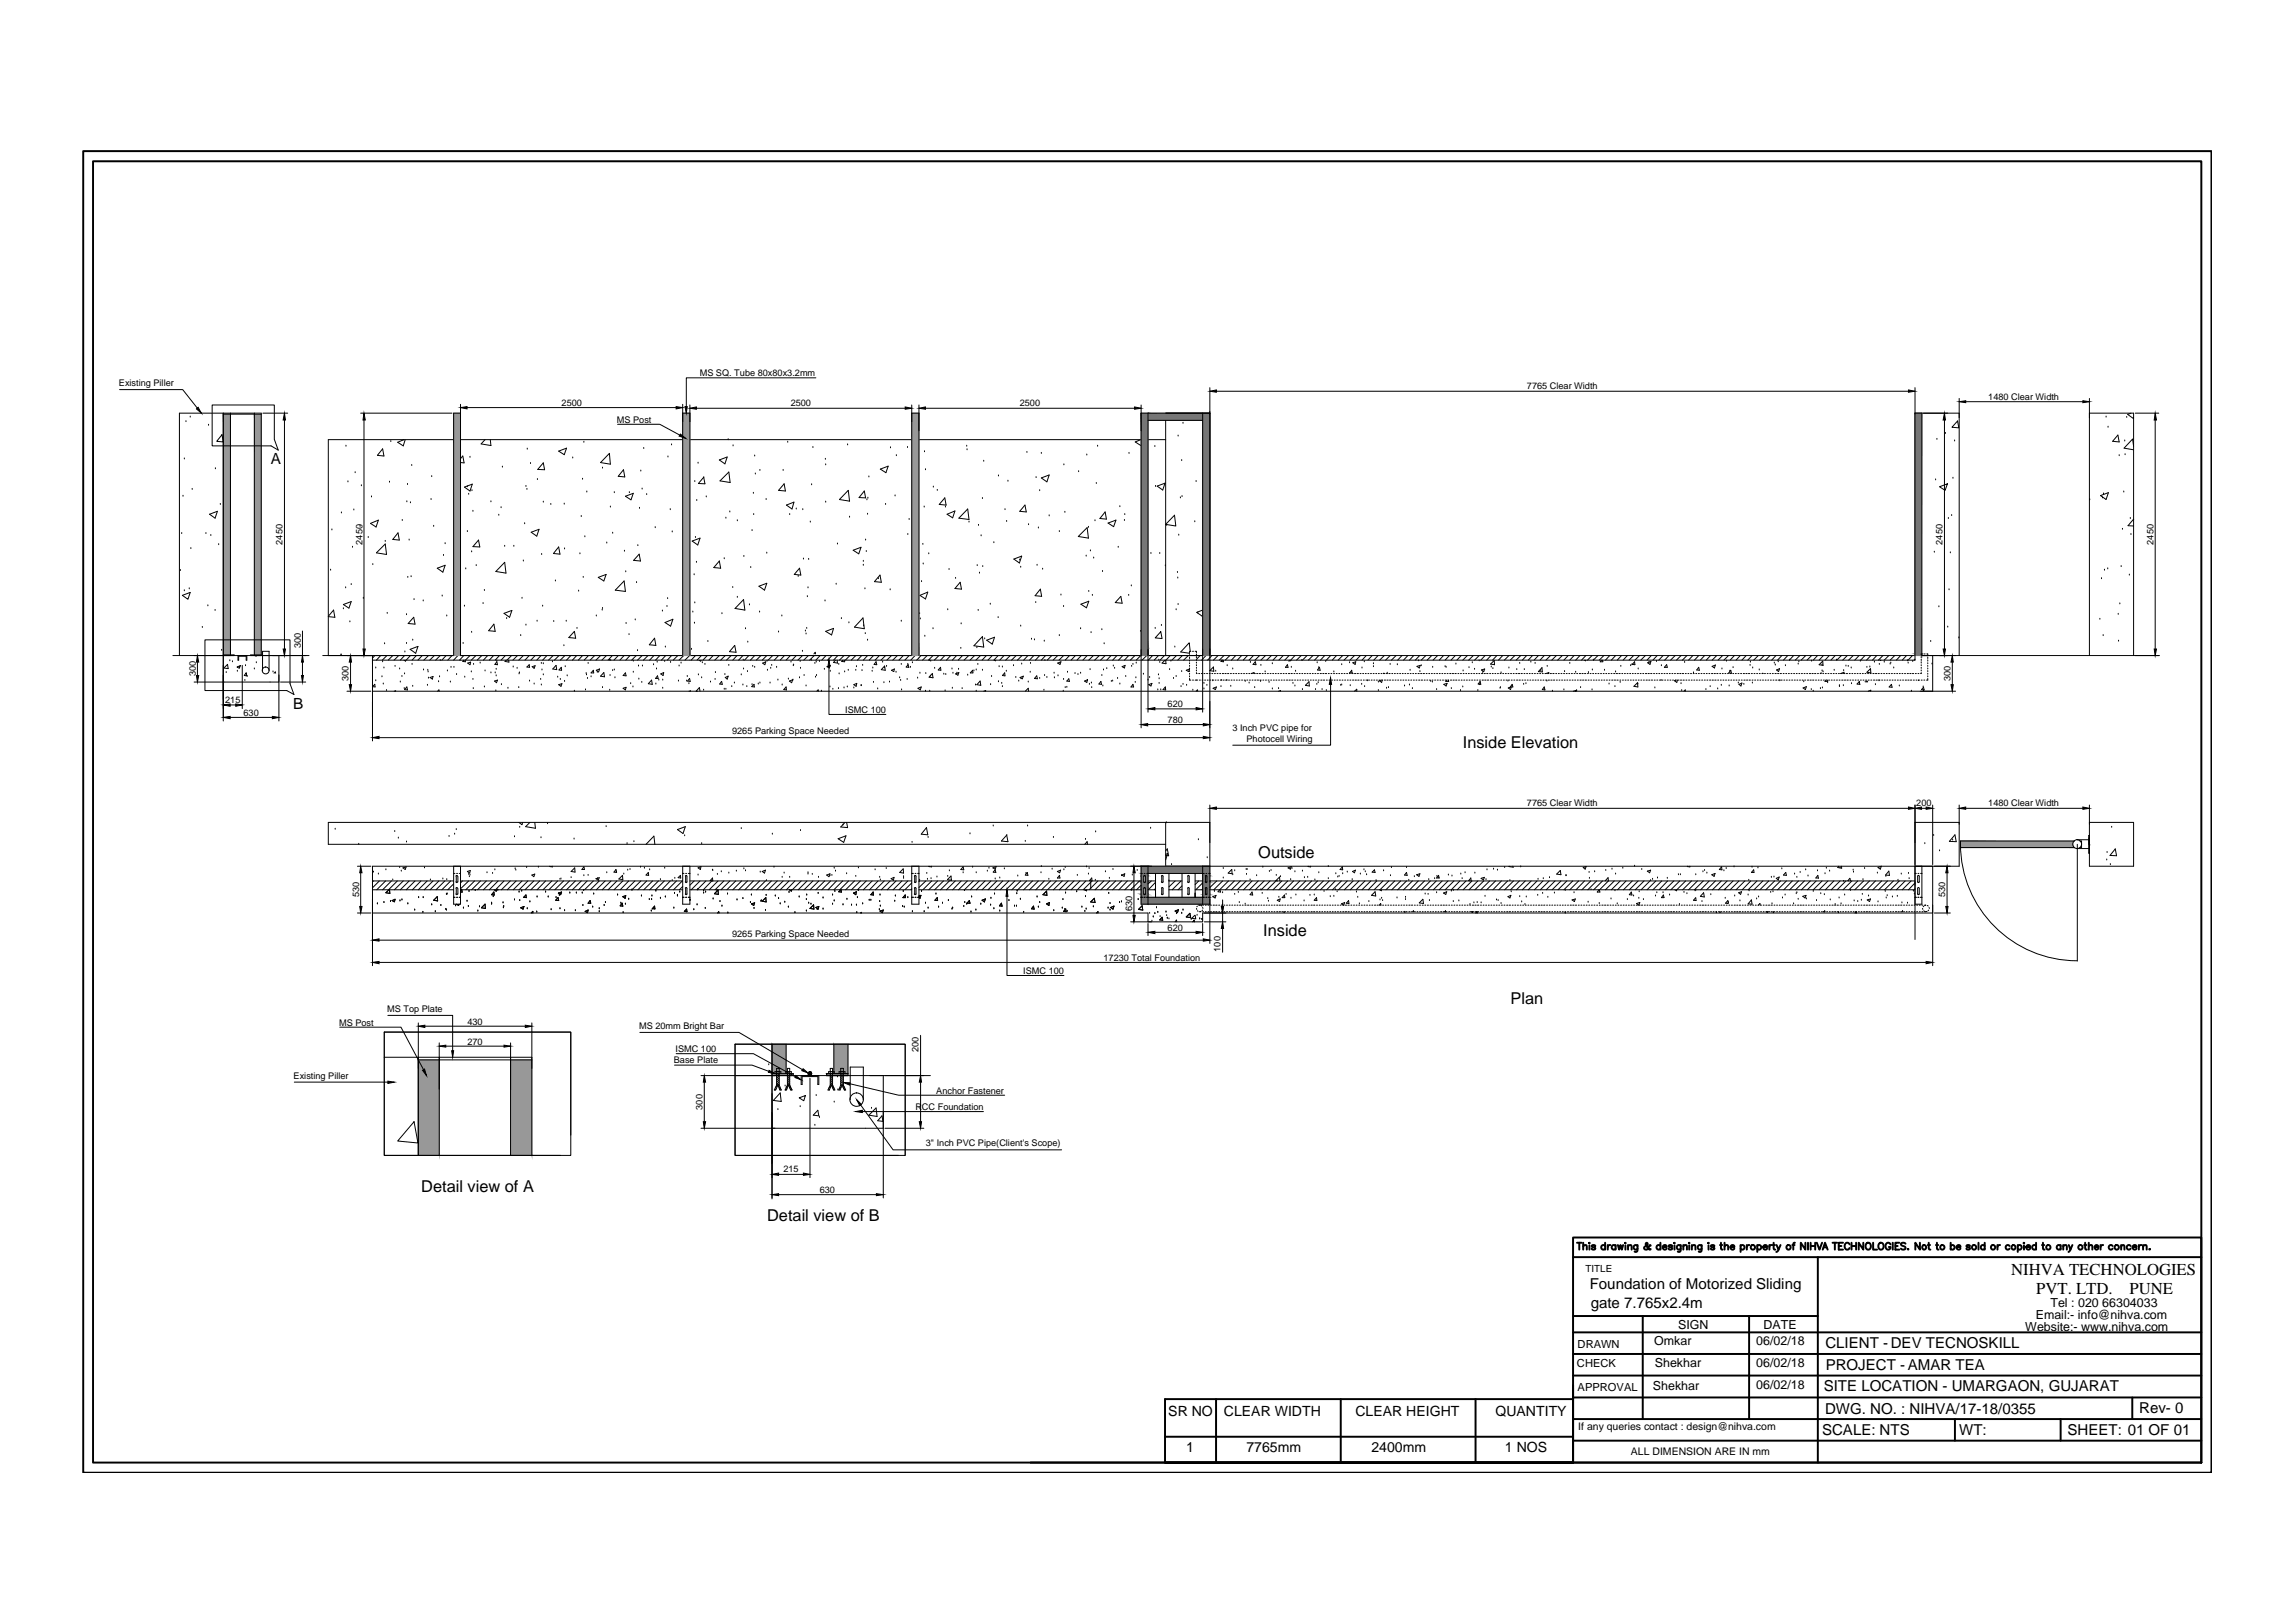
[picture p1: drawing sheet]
<svg xmlns="http://www.w3.org/2000/svg" width="297mm" height="210mm" viewBox="0 0 297 210" stroke-linecap="round" stroke-linejoin="round" font-family="sans-serif">
<defs><g id="words">
<g font-size="2.2">
<text x="260.2" y="165">NIHVA TECHNOLOGIES</text>
<text x="263.4" y="167.4">PVT. LTD.</text>
<text x="275.5" y="167.4">PUNE</text>
</g>
<g font-size="2.1">
<text x="189.2" y="96.9">Inside Elevation</text>
<text x="162.8" y="111">Outside</text>
<text x="163.4" y="121.1">Inside</text>
<text x="195.4" y="130">Plan</text>
<text x="54.5" y="154.3">Detail view of A</text>
<text x="99.2" y="158">Detail view of B</text>
</g>
<g font-size="2">
<text x="35" y="60">A</text>
<text x="37.9" y="91.7">B</text>
</g>
<g font-size="1.9">
<text x="205.7" y="166.8">Foundation of Motorized Sliding</text>
<text x="205.8" y="169.2">gate 7.765x2.4m</text>
<text x="236.1" y="174.5">CLIENT - DEV TECNOSKILL</text>
<text x="236.2" y="177.3">PROJECT - AMAR TEA</text>
<text x="235.7" y="185.7">SCALE: NTS</text>
<text x="235.9" y="180">SITE LOCATION - UMARGAON, GUJARAT</text>
<text x="236.1" y="182.9">DWG. NO. : NIHVA/17-18/0355</text>
<text x="253.5" y="185.7">WT:</text>
<text x="267.5" y="185.7">SHEET: 01 OF 01</text>
<text x="276.7" y="182.9">Rev- 0</text>
</g>
<g font-size="1.8">
<text x="151.1" y="183.3">SR NO</text>
<text x="158.3" y="183.3">CLEAR WIDTH</text>
<text x="175.4" y="183.3">CLEAR HEIGHT</text>
<text x="193.5" y="183.3">QUANTITY</text>
<text x="153.5" y="188">1</text>
<text x="161.3" y="188">7765mm</text>
<text x="177.4" y="188">2400mm</text>
<text x="194.7" y="188">1 NOS</text>
</g>
<g font-size="1.6">
<text x="217.1" y="172">SIGN</text>
<text x="228.1" y="172">DATE</text>
<text x="262" y="172.3">Website:- www.nihva.com</text>
<text x="263.4" y="170.7">Email:- info@nihva.com</text>
<text x="265.3" y="169.1">Tel : 020 66304033</text>
<text x="213.8" y="179.8">Shekhar</text>
<text x="214" y="174.1">Omkar</text>
<text x="214.1" y="176.9">Shekhar</text>
<text x="227.2" y="174.1">06/02/18</text>
<text x="227.2" y="176.9">06/02/18</text>
<text x="227.2" y="179.7">06/02/18</text>
</g>
<g font-size="1.4">
<text x="204" y="176.9">CHECK</text>
<text x="204.1" y="174.4">DRAWN</text>
<text x="204.1" y="180">APPROVAL</text>
<text x="204.2" y="185.1">If any queries contact : design@nihva.com</text>
<text x="211" y="188.3">ALL DIMENSION ARE IN mm</text>
</g>
<text font-size="1.3" x="205.1" y="164.6">TITLE</text>
<g font-size="1.2">
<text x="15.4" y="50">Existing Piller</text>
<text x="72.7" y="52.5">2500</text>
<text x="90.5" y="48.6">MS SQ. Tube 80x80x3.2mm</text>
<text x="102.3" y="52.6">2500</text>
<text x="131.9" y="52.6">2500</text>
<text x="197.5" y="50.4">7765 Clear Width</text>
<text x="257.2" y="51.8">1480 Clear Width</text>
<text x="79.8" y="54.7">MS Post</text>
<text x="36.5" y="70.5" transform="rotate(-90 36.5 70.5)">2450</text>
<text x="46.9" y="70.5" transform="rotate(-90 46.9 70.5)">2450</text>
<text x="251.3" y="70.5" transform="rotate(-90 251.3 70.5)">2450</text>
<text x="278.6" y="70.5" transform="rotate(-90 278.6 70.5)">2450</text>
<text x="38.9" y="83.8" transform="rotate(-90 38.9 83.8)">300</text>
<text x="25.3" y="87.5" transform="rotate(-90 25.3 87.5)">300</text>
<text x="45.1" y="88.1" transform="rotate(-90 45.1 88.1)">300</text>
<text x="252.3" y="88.1" transform="rotate(-90 252.3 88.1)">300</text>
<text x="29.1" y="91">215</text>
<text x="31.5" y="92.6">630</text>
<text x="94.7" y="95">9265 Parking Space Needed</text>
<text x="109.4" y="92.2">ISMC 100</text>
<text x="151.1" y="93.6">780</text>
<text x="151.1" y="91.5">620</text>
<text x="159.4" y="94.6">3 Inch PVC pipe for</text>
<text x="161.3" y="96">Photocell Wiring</text>
<text x="197.5" y="104.4">7765 Clear Width</text>
<text x="247.9" y="104.4">200</text>
<text x="257.2" y="104.4">1480 Clear Width</text>
<text x="46.5" y="116.1" transform="rotate(-90 46.5 116.1)">530</text>
<text x="146.5" y="117.9" transform="rotate(-90 146.5 117.9)">630</text>
<text x="251.6" y="116.1" transform="rotate(-90 251.6 116.1)">530</text>
<text x="94.7" y="121.2">9265 Parking Space Needed</text>
<text x="142.8" y="124.3">17230 Total Foundation</text>
<text x="151.1" y="120.4">620</text>
<text x="157.9" y="123.1" transform="rotate(-90 157.9 123.1)">100</text>
<text x="50.1" y="130.9">MS Top Plate</text>
<text x="132.4" y="126">ISMC 100</text>
<text x="43.9" y="132.7">MS Post</text>
<text x="60.5" y="135.2">270</text>
<text x="60.5" y="132.6">430</text>
<text x="82.7" y="133.1">MS 20mm Bright Bar</text>
<text x="87.2" y="137.6">Base Plate</text>
<text x="87.4" y="136.1">ISMC 100</text>
<text x="118.8" y="136.1" transform="rotate(-90 118.8 136.1)">200</text>
<text x="38" y="139.6">Existing Piller</text>
<text x="90.9" y="143.6" transform="rotate(-90 90.9 143.6)">300</text>
<text x="118.4" y="143.6">RCC Foundation</text>
<text x="121.1" y="141.5">Anchor Fastener</text>
<text x="119.8" y="148.3">3&quot; Inch PVC Pipe(Client's Scope)</text>
<text x="101.4" y="151.7">215</text>
<text x="106.1" y="154.4">630</text>
</g>
</g></defs>
<!-- layer: 0 -->
<g fill="none" stroke="#000" stroke-width=".13">
<path d="M15.5 50.4h8.1l1.9 2.4M23.8 59.4h.1M24.1 54.6h.1M24.6 54h.1M27 55h.1M27.4 52.4h8.1v4.5l.5 1.4-.9-.6h-7.7zM28.7 56.3l.2 .9-.9-.1zM28.9 53.5v39.8M28.9 53.6h4.9M29.8 53.5v31.3M32.9 53.5v31.3M34 53.5h3.2"/>
<path d="M36.8 54.4v29.6M44.8 57.7h.1M46.7 53.5h11.8M47.1 54.4v29.6M49.5 58.1l.2 .9-.9-.1zM50.6 57.2h.1M52.3 56.9l-.9 .3 .8 .5 .2-.8M58.7 56.9h-16.2v27.9M59.6 53.5h-.9v31.3h-16.9M59.6 52.3v32.5h28.7v-32.5M59.6 59.4l.3-.4 .1 .9h-.4M59.6 56.9h28.7"/>
<path d="M60.4 52.7h27.1M60.8 59.2h.1M62.8 56.9l-.6 .5 1.3 .3-.1-.8M68.2 58.1h.1M68.6 60h.1M70.3 59.9l.2 .9-.9-.1zM72.3 58.4l1-.4-.3 .8zM74.1 59.3h.1M75.5 57.2h.1M78.8 58.7l.2 1.4-1.3-.2zM79.9 54.9h5.5l2.5 1.4M83.3 58h.1"/>
<path d="M86.4 59.1h.1M86.9 57.6h.1M88.3 53.5h1M89.3 52.4v32.4h28.7v-32.4M89.3 56.9h28.7M90.1 52.8h27M90.3 59.9h.1M93.1 59.5l1-.4-.3 .9zM94.2 56.9h.1M94.8 57.7h.1M97.6 59h.1M101.9 57.2h.1"/>
<path d="M105.2 57.9h.1M105.6 48.9h-16.8v3.7M106.8 59.4h.1M109.7 57.6h.1M115.2 58h.1M116 59h.1M117.4 57.9h.1M118 53.5h.9M118.9 52.4v32.4h28.7M118.9 56.9h28.7M119.6 58.5h.1M119.7 52.8h27.1"/>
<path d="M125.1 57.7h.1M125.1 58.2h.1M127.3 59.7h.1M132.9 58.5h.1M134.7 58.7h.1M140.6 58.9h.1M142 57.7h.1M146.1 58.7h.1M147.6 56.9l-.7 .3 .7 .5v-.1M147.6 53.5h8.9M147.6 52.4v41.8M148.5 56.9h2.3"/>
<path d="M148.5 53.5v38.7M148.5 54.4h7.1M149.4 57.8h.1M150.8 54.4v30.4M152.4 56.4h.1M152.9 59.6h.1M153 54.8h.1M155.6 53.5v38.7M156.5 50.2v45.7M157.4 50.6h89.5M247.7 53.5h5.8M247.7 50.2v35.2h-199.5"/>
<path d="M248.6 53.5v31.3h30.8M250.6 56.9h.1M251.6 54.4v29.6M251.7 56.1h.1M252.9 57.1h.1M253.3 54.5l.1 .9-.9-.1zM253.5 51.6v33.2M254.3 52h15.2M270.3 53.5h5.7v31.3M270.3 51.6v33.2M272.5 54h.1M272.7 55.3h.1"/>
<path d="M274 56.3l.2 .9-.9-.1zM274.2 59h.1M274.9 57.1h.1M274.9 58.8h.1M275.1 54h.1M275.7 53.5l-.4 .1 .7 .5v-.1M276 57.7l-.1-.9-1.1 1.2 1.2 .2M276.2 53.5h3.1M278.8 54.4v29.6M23.3 73.8h.1M23.5 69h.1M23.6 77l1-.3-.3 .9z"/>
<path d="M23.7 64.2h.1M23.8 76.5h.1M24.5 76.2h.1M24.7 71h.1M24.9 63.3h.1M26.6 69h.1M26.9 78.4h.1M27.1 66.5l1-.3-.3 .9zM27.3 69.3h.1M27.8 79h.1M27.9 60.7h.1M28.3 70.5h.1"/>
<path d="M28.5 65.3h.1M42.5 79.8l.7-.8 .1 .9-.8-.1M42.8 73.8h.1M42.9 68.6h.1M44.2 66.4h.1M44.4 78.8h.1M44.4 78.2l1-.3-.3 .8zM44.7 76.1h.1M45 62.4h.1M45.4 75.6h.1M45.6 70.8h.1M45.8 66h.1"/>
<path d="M45.9 61.2h.1M46.6 68.1h.1M46.8 62.9h.1M47 77.4h.1M47.6 69.6h.1M47.9 67.7l1.1-.4-.3 .9zM48.1 64.3h.1M48.2 73.1h.1M48.7 71.5l1.1-1.1 .2 1.4zM49.8 70.1h.1M50.1 79.4h.1M50.4 62.4h.1"/>
<path d="M51.5 69l.2 .9-.9-.1zM52 67.4h.1M52.6 79.5h.1M52.6 64.9h.1M52.7 62.7h.1M52.8 74.7h.1M52.9 69.9h.1M53.1 65.1h.1M53.2 74.6h.1M53.3 60.2h.1M53.5 79.9l.2 .9-.9-.1zM53.6 77.6h.1"/>
<path d="M54.8 77.8h.1M55.8 64.6h.1M55.9 61.7h.1M56.1 68.1h.1M56.6 73.5l1-.3-.3 .8zM57.2 77.1h.1M57.4 71.9h.1M57.6 70.4h.1M57.8 79.7h.1M60.1 78.4h.1M60.1 63l1-.3-.3 .8zM60.3 73.6h.1"/>
<path d="M60.5 68.8h.1M60.5 63h.1M60.6 64h.1M61 71.4h.1M61.1 63.5h.1M61.2 66.2h.1M61.6 73.2h.1M61.9 69.9l.2 .9-.9-.1zM62.5 78.1h.1M62.7 76.4h.1M63.5 64.9h.1M64.5 66.7h.1"/>
<path d="M64.8 65.7h.1M65 60.5h.1M65.2 79.4l1-.4-.3 .9zM65.3 70.7h.1M65.3 72.8l.2 1.4-1.4-.2zM66.5 70.7h.1M67.5 77.4h.1M67.7 72.6h.1M67.9 67.8h.1M68 62.9h.1M68.2 63.3h.1M68.7 68.9l1-.4-.3 .9z"/>
<path d="M69.5 62.1h.1M70.1 71.8h.1M70.2 78.4h.1M70.3 65h.1M71.3 65.3h.1M71.9 75.2h.1M72.3 70.8l.1 .9-.8-.1zM73 65.2h.1M73 71h.1M74.9 76.5h.1M75 71.7h.1M75.2 66.8h.1"/>
<path d="M75.4 62h.1M75.5 74.7h.1M75.7 69.5h.1M75.9 63.7h.1M77.1 79.7h.1M77.4 74.7l1-.4-.3 .9zM77.9 79h.1M77.9 78.7h.1M77.9 60.6h.1M78.5 70.3h.1M79 65.6h.1M79.3 69h.1"/>
<path d="M79.5 63.8h.1M80.7 60.8l.1 .9-.8-.1zM80.7 75.2l.2 1.3-1.3-.1zM80.8 71.3h.1M80.9 64.2l1-.4-.3 .9zM81 74h.1M81.4 63.8h.1M82.4 75.4h.1M82.5 70.6h.1M82.7 71.7l.2 .9-.9-.1zM82.7 65.8h.1M82.9 61h.1"/>
<path d="M83.1 63.3h.1M83.7 64h.1M84.8 68.3h.1M85.7 79.1h.1M86.3 78.5h.1M86.4 77.5h.1M86.7 66h.1M87 68.8h.1M89.5 70l1.1-.4-.3 .9zM89.6 79.2h.1M89.8 74.4h.1M89.9 78h.1"/>
<path d="M89.9 62.3h.1M90 69.6h.1M90.1 72.8h.1M90.1 64.8h.1M91 61.7l.2 .9h-.8l.7-.9M91.4 64.3h.1M93.1 72.6l.1 .9-.9-.1zM93.4 79.4h.1M93.7 72.3h.1M93.9 67.1h.1M94.3 61.1l.2 1.3-1.4-.2zM94.4 66.3h.1"/>
<path d="M94.8 76h.1M95.4 77.3h.1M95.4 67.4h.1M96.2 77.6l.2 1.4-1.3-.3zM96.2 72h.1M97 78.3h.1M97.1 73.4h.1M97.3 68.7h.1M97.5 63.8h.1M97.5 66.6h.1M97.7 61.3h.1M98.2 75.9l1-.4-.3 .9z"/>
<path d="M98.3 79.2h.1M98.3 60.9h.1M99.1 64.6h.1M99.2 71.6h.1M101.1 79.7h.1M101.3 60.9h.1M101.4 62.6l.2 .9h-.9zM101.7 65.4l1-.4-.2 .9zM102.2 66.6h.1M103 65.9h.1M103.3 74.6h.1M103.4 73.5l.2 .9-.8-.1z"/>
<path d="M103.9 66h.1M103.9 72.3h.1M104.5 77.2h.1M104.5 76.1h.1M104.6 72.4h.1M104.8 67.6h.1M105 62.7h.1M106.7 77.8h.1M106.8 60.2h.1M106.8 65h.1M108.2 75.6h.1M108.3 70.4h.1"/>
<path d="M109.7 63.5l.2 1.4-1.3-.3zM109.9 66.9h.1M110.4 71.2l1-.4-.3 .9zM111.6 80l.2 1.4-1.3-.2zM111.7 72.6h.1M111.7 73.2h.1M111.8 63.5l.2 .9h-.9zM111.9 76.2h.1M112 69.9h.1M112.1 71.4h.1M112.2 64.7h.1M112.2 66.5h.1"/>
<path d="M112.3 64.5h.1M112.4 61.7h.1M113.6 74.9h.1M113.8 74.4l.2 1-.9-.1zM113.9 60.7l1-.4-.3 .9zM114.6 65.3h.1M115.2 76.3h.1M115.8 64.2h.1M117.4 69.2h.1M117.6 67.2h.1M119 79.4h.1M119 77l1-.4-.3 .9z"/>
<path d="M119.2 75.3h.1M119.4 70.4h.1M119.4 73h.1M119.6 65.6h.1M119.7 60.8h.1M120.2 71.7h.1M120.7 63h.1M121.3 63.5h.1M122.2 64.4l.2 1-.9-.1zM122.3 65.6h.1M122.5 66.5l1-.4-.3 .9zM122.6 78.9h.1"/>
<path d="M122.8 73.7h.1M123.6 74.8h.1M124.2 75.4l.2 .8h-.9zM125.2 65.9l.2 1.3-1.3-.1zM125.4 67.6h.1M126.4 73.2h.1M126.5 79h.1M126.6 68h.1M126.7 74.2h.1M126.9 69.3h.1M127.1 64.5h.1M127.1 73.3h.1"/>
<path d="M128.1 78.2h.1M128.6 70.2h.1M129.1 79.9h.1M129.2 61.6h.1M130 66h.1M130.2 67.5h.1M130.4 62.3h.1M131.2 72.3l1-.3-.3 .9zM131.9 72.5h.1M132.1 73.4h.1M132.6 65.4l.2 .9-.9-.1zM133.1 67.9h.1"/>
<path d="M134 78h.1M134 61.8h.1M134.2 73.2h.1M134.3 68.3h.1M134.5 63.5h.1M134.6 76.2l.2 1-.9-.1zM134.7 61.8l1-.3-.3 .9zM134.9 73.7h.1M135.7 66.8h.1M137 68.8h.1M137.3 77h.1M137.6 78.5h.1"/>
<path d="M137.6 60.2h.1M137.8 66.3h.1M139.5 69.4l1.1-1.1 .2 1.3zM139.5 61h.1M139.8 78.2l1.1-.4-.3 .9zM140.5 72h.1M140.8 68.2h.1M140.9 76.5h.1M141.1 71.3h.1M141.3 77h.1M141.5 72.2h.1M141.7 67.4h.1"/>
<path d="M141.8 62.6h.1M142.6 74h.1M143 66.3l.1 .9-.8-.1zM143.4 67.7l1-.4-.3 .9zM144.7 70.8h.1M144.9 65.6h.1M145 77.2l.2 .9-.9-.1zM145.5 67.4h.1M145.5 66.6h.1M146 77h.1M146.4 75.8h.1M148.9 71.6h.1"/>
<path d="M149.5 62.9h.1M149.7 62.9l1-.4-.3 .9zM150 71.6h.1M150.8 73.2h.1M150.9 68h.1M151.9 66.7l.2 1.4-1.3-.2zM152.2 78.9h.1M152.3 74.1h.1M152.4 74.8h.1M152.4 78.2h.1M152.5 69.3h.1M152.7 64.4h.1"/>
<path d="M152.9 64.3h.1M154.6 67.5h.1M154.7 62.3h.1M155 79.3h.1M155.6 79l-.8 .2 .7 .6 .1-.2M250.2 71.5h.1M250.4 62.1h.1M250.8 78.5h.1M250.9 63l1-.4-.3 .9zM252.1 67.1h.1M252.2 76.3h.1M252.3 71.5h.1"/>
<path d="M252.5 66.7h.1M252.7 61.9h.1M270.4 64.7h.1M271.8 64.1l1-.3-.3 .8zM271.9 74.9h.1M272 64.4h.1M272.1 63.9h.1M272.3 73.8h.1M272.7 73.6h.1M274 79.5h.1M274.2 78.1h.1M274.4 73.3h.1"/>
<path d="M274.6 68.5h.1M274.8 63.7h.1M275.5 74.4h.1M275.6 67.1h.1M275.7 69.2h.1M276 67.2l-.7 .8 .7 .1M22.4 84.8h17.6M23.2 84.8v-31.3h10.6v31.3M25.1 88.3h11M25.5 85.7v1.7M26.2 81.2h.1M26.5 82.8h11v5.7l.5 1.4-.9-.5h-10.6z"/>
<path d="M28.7 84.2h.1M28.9 84.8h1.4M29 86.4l.4-.4 .1 .5zM29.3 87h.1M29.7 85.5h.1M29.8 91.2h.7M29.8 92.8h5.4M30.1 85.6h.1M30.7 86.3l.4-.2-.1 .4zM30.7 86.9h.1M30.8 84.8v.6h.1v-.5h.9v.5h.1v-.6M31.3 86.1v5.6"/>
<path d="M31.7 88.1h.1M31.8 86.1h.1M31.8 87.1l.1 .4-.3-.1zM32 87.5h.1M32.9 86.6h.1M33.1 85h.1M33.2 85.8h.1M33.8 84.8h-1.4M34 86.8v-2.5h.8v2.5M35.3 87h.1M35.4 87.1l.2-.1 .1 .1M36.1 84.8v8.5"/>
<path d="M36.3 88.3h3.3M39.1 81.7v3.1M39.1 85.7v1.7M44.1 84.8h.1M44.9 89.5h3.1M45.3 80.5h.1M45.4 85.7v2.9M48.2 88.9l.3-.3v.3zM48.2 89.5h204.8M48.2 84.8v11.1M48.5 84.8l-.3 .4M48.6 86.4h.1"/>
<path d="M48.6 88.1h.1M49 95.5h106.7M49.2 84.8l-.5 .6M49.4 87.6h.1M49.5 85.6h.1M49.6 88.5h.1M49.7 86.4h.1M49.8 83.3h.1M50 89.4h.1M50.1 84.8l-.6 .6M50.8 84.8l-.6 .6M51 89.5h.2"/>
<path d="M51.1 86.2h.1M51.6 84.8l-.6 .6M51.7 86.6h.1M51.8 88.3h.1M52 87.5h.1M52.3 85.4l.2 .2v-.2M52.3 89.1h.1M52.3 87.2h.1M52.3 84.8l-.5 .6M52.4 84.4h.1M52.6 83.3h.1M52.6 88.9l.1 .4-.4-.1z"/>
<path d="M53.1 84l1-.3-.3 .8zM53.1 84.8l-.6 .6M53.3 86h.1M53.4 88.8h.1M53.4 82.8h.1M53.9 84.8l-.6 .6M54.6 84.8l-.5 .6M54.8 86.7h.1M55.3 88.7h.1M55.3 86.7h.1M55.4 87h.1M55.4 87.8h.1"/>
<path d="M55.4 84.8l-.6 .6M55.6 87.7l.4-.2-.1 .4zM56.2 84.8l-.6 .6M56.6 89.5l.2-.2v.2M56.7 88.2h.1M56.9 87.6h.1M57 85.5h.1M57 84.8l-.6 .6M57.7 84.8l-.5 .6M57.9 86.8h.1M58.3 88.3h.1M58.3 86.4h.1"/>
<path d="M58.5 84.8l-.6 .6M58.7 86.4h.1M59.1 87.3h.1M59.2 84.8l-.5 .6M59.9 83.3h.1M60 85.4l-.1 .2h.3v-.2M60 84.8l-.5 .6M60.1 87.6h.1M60.5 85.8l.4-.1-.1 .3zM60.8 84.8l-.6 .6M61 87h.1M61 81.8h.1"/>
<path d="M61.2 87.9h.1M61.2 89.1h.1M61.3 86h.1M61.6 84.8l-.6 .6M62.1 85.8h.1M62.3 84.8l-.6 .6M62.7 88.9h.1M62.8 86.8h.1M63.1 84.8l-.6 .6M63.5 87.1h.1M63.9 84.8l-.6 .6M63.9 80.8l.2 .9-.9-.1z"/>
<path d="M64 88.1l.4-.1-.2 .3zM64.1 87.1h.1M64.1 89.4h.1M64.2 87.5h.1M64.2 86.6h.1M64.3 85.6h.1M64.3 85.6l.1 .4h-.4zM64.6 84.8l-.5 .6M64.9 88.6h.1M65.4 84.8l-.6 .6M65.5 85.4l-.2 .2 .5 .1v-.3M65.5 80.1h.1"/>
<path d="M65.7 89.1h.1M66.2 84.8l-.6 .6M66.4 86.3h.1M66.9 86.5h.1M66.9 84.8l-.5 .6M67.1 89h.1M67.2 87.2h.1M67.2 87.1h.1M67.4 82.3h.1M67.7 84.8l-.6 .6M68 80.9h.1M68.5 86v.4l-.3-.1z"/>
<path d="M68.5 84.8l-.6 .6M68.5 88.1h.1M68.8 86.3l.4-.2-.1 .4zM69.1 88.5h.1M69.2 84.8l-.5 .6M69.5 80.4h.1M69.9 87.9h.1M70 84.8l-.6 .6M70 88.6h.1M70 85.9h.1M70.1 86.7h.1M70.3 87.3h.1"/>
<path d="M70.3 85.9h.1M70.8 84.8l-.6 .6M71.5 85.6h.1M71.6 84.8l-.6 .6M71.6 80.4h.1M71.9 86.1l.1 .6-.5-.1zM72.2 87.6h.1M72.3 88.6l.4-.1-.1 .3zM72.3 84.8l-.6 .6M72.5 87.9h.1M72.6 86.4l.1 .3h-.4zM73 83.6h.1"/>
<path d="M73 88.2h.1M73.1 84.8l-.6 .6M73.1 86.3h.1M73.3 80.4h.1M73.4 87.5h.1M73.8 84.8l-.5 .6M74.3 89.5h.1M74.3 81.7l.2 .9-.9-.1zM74.6 84.8l-.5 .6M74.6 81.3h.1M75.4 84.8l-.6 .6M75.7 89.3h.1"/>
<path d="M75.8 87.2h.1M75.9 87.3h.1M76 87.8h.1M76.1 85.9h.1M76.1 84.8l-.5 .6M76.5 87.6h.1M76.8 86.7v.4h-.3zM76.9 84.8l-.6 .6M77.1 86.7l.5-.1-.2 .4zM77.3 87h.1M77.7 84.8l-.6 .6M77.9 89h.1"/>
<path d="M78.1 87l.1 .6-.5-.1zM78.5 84.8l-.6 .6M78.8 85.4h.1M78.9 89.3h.1M78.9 87.4h.1M79 85.5h.1M79.2 84.8l-.5 .6M79.3 86.8h.1M79.5 86.7h.1M79.6 87.7h.1M80 84.8l-.6 .6M80.6 89.1l.4-.2-.1 .4z"/>
<path d="M80.7 84.8l-.5 .6M80.9 87.1l.1 .4-.4-.1zM81 80.7h.1M81.4 82.1h.1M81.5 84.8l-.5 .6M81.6 88.5h.1M81.9 88.9h.1M81.9 87h.1M81.9 85.6h.1M82.2 80.2h.1M82.3 84.8l-.6 .6M82.5 84.2h.1"/>
<path d="M82.6 86.2h.1M82.6 87.9h.1M83 88.3h.1M83.1 84.8l-.6 .6M83.1 86.2h.1M83.8 84.8l-.6 .6M84.3 88l.1 .6-.5-.1zM84.6 86h.1M84.6 84.8l-.6 .6M84.7 82.6l.2 .9-.9-.1zM84.9 88.5h.1M84.9 86.6h.1"/>
<path d="M85 85.7h.1M85.1 87.5v.3h-.3zM85.2 88h.1M85.4 84.8l-.6 .6M85.5 87.2l.4-.2-.1 .4zM85.7 88h.1M85.7 89.1h.1M86 85.6h.1M86 80.6l1.1-.5-.3 .9zM86.1 83.7h.1M86.1 84.8l-.5 .6M86.8 85.7h.1"/>
<path d="M86.9 84.8l-.6 .6M87.7 84.8l-.6 .6M87.8 88.1h.1M87.9 86.2h.1M88.1 85.8h.1M88.4 84.8l-.5 .6M88.8 88.1h.1M88.9 87.5h.1M89.1 88.5h.1M89.1 89.5h.2M89.2 84.8l-.6 .6M89.2 87.8l.1 .4-.3-.1z"/>
<path d="M89.5 84h.1M89.8 80.6h.1M90 84.8l-.6 .6M90.1 89.5l.4-.5 .1 .5M90.4 87.3h.1M90.4 85.4l.2 .2 .1-.2M90.7 84.8l-.5 .6M90.8 87.7h.1M90.9 85.8h.1M91 89.3h.1M91.2 86h.1M91.5 84.8l-.6 .6"/>
<path d="M91.6 83h.1M91.9 88.3h.1M92.3 84.8l-.6 .6M92.5 87.9h.1M92.6 87h.1M93.1 84.8l-.6 .6M93.4 88.2v.4l-.3-.1zM93.7 89.2h.1M93.8 87.3h.1M93.8 87.7l.4-.2-.1 .4zM93.8 84.8l-.6 .6M93.9 89.2h.1"/>
<path d="M94.3 86.1h.1M94.6 84.8l-.6 .6M94.7 88.9h.1M95 88.4h.1M95.1 83.5l.1 .9-.8-.1zM95.3 84.8l-.5 .6M95.9 87.3h.1M96.1 88.6h.1M96.1 84.8l-.5 .6M96.2 85.4h.1M96.2 86.6h.1M96.4 81.4h.1"/>
<path d="M96.6 88.9h.1M96.7 86.9h.1M96.7 83.1h.1M96.9 84.8l-.6 .6M97.3 88.9l.3-.3v.3zM97.3 88.6h.1M97.4 86.2h.1M97.6 86.4h.1M97.6 84.8l-.5 .6M98.1 88.5h.1M98.3 88.4h.1M98.4 84.8l-.6 .6"/>
<path d="M98.7 85.8l.2 .2 .2-.4-.4 .2M99.2 84.8l-.6 .6M99.2 85.6h.1M99.3 86.7h.1M99.6 88.4h.1M99.7 86.5h.1M99.8 86.1h.1M100 84.8l-.6 .6M100.5 86.4h.1M100.6 88h.1M100.7 81.8h.1M100.7 84.8l-.5 .6"/>
<path d="M101.2 88.6h.1M101.5 84.8l-.6 .6M101.7 88.9v.4l-.3-.1zM102 87.9h.1M102.1 88.1l.4-.1-.1 .3zM102.2 84.8l-.5 .6M102.3 85.7h.1M102.6 88h.1M102.6 86.1h.1M102.7 86.1h.1M103 84.8l-.5 .6M103.4 87.7h.1"/>
<path d="M103.5 85.6h.1M103.6 86.5h.1M103.8 84.3h.1M103.8 84.8l-.6 .6M104 87.4h.1M104.2 81.7h.1M104.3 88.8h.1M104.3 82h.1M104.4 81.3h.1M104.6 84.8l-.6 .6M105 85.4h.1M105.3 84.6l.2-.2v.2"/>
<path d="M105.3 84.8l-.6 .6M105.4 85.9h.1M105.5 87.6h.1M105.6 85.7h.1M105.6 87.4h.1M105.7 89.5l.1-.2 .1 .2M106 85.6h.1M106.1 84.8l-.5 .6M106.3 89.5h.1M106.7 86.6h.1M106.8 81.7l1-.4-.2 .9zM106.9 84.8l-.6 .6"/>
<path d="M107 86.3l.4-.2-.1 .3zM107.2 86.2v6.3h7.4M107.4 88.9h.1M107.4 86.9h.1M107.6 84.8l-.5 .6M107.8 89.2h.1M108.1 85.4l-.3 .3 .5 .1v-.4M108.4 84.8l-.6 .6M108.5 89.1h.1M108.5 86h.1M108.6 87.2h.1M108.9 80.1h.1"/>
<path d="M109.1 85.4l-.2 .2h.4l-.1-.2M109.2 89h.1M109.2 84.8l-.6 .6M109.3 87h.1M109.6 88.9h.1M109.7 86.7h.1M109.8 80.6h.1M110 84.8l-.6 .6M110.5 89h.1M110.5 88.6l.3-.2v.4zM110.7 86.7h.1M110.7 84.8l-.6 .6"/>
<path d="M110.8 86.3h.1M111.4 88.7h.1M111.5 84.8l-.6 .6M111.5 86.8h.1M111.6 86.1h.1M111.7 81h.1M111.9 82h.1M112.2 82.8h.1M112.2 84.8l-.5 .6M112.8 86.9h.1M112.9 86.4h.1M113 88.3h.1"/>
<path d="M113 84.8l-.5 .6M113.3 85.6l.1 .4h-.3zM113.6 89.2h.1M113.8 84.8l-.6 .6M114.2 85.7h.1M114.4 88.3h.1M114.4 86.4h.1M114.4 86.2l.1 .5h-.5zM114.6 84.8l-.6 .6M114.7 86.2h.1M115.1 88.3h.1M115.3 86.7l.4-.1-.1 .3z"/>
<path d="M115.3 84.8l-.6 .6M115.9 87h.1M116.1 84.8l-.6 .6M116.4 87.7h.1M116.5 88.1h.1M116.6 86h.1M116.6 80.4h.1M116.6 89.3h.1M116.9 84.8l-.6 .6M117.4 87.9h.1M117.4 86h.1M117.5 86l.1 .4-.4-.1z"/>
<path d="M117.6 84.8l-.5 .6M117.8 86.4h.1M118 85.8h.1M118.4 84.8l-.6 .6M118.7 87.8h.1M118.8 89.1l.4-.2-.1 .4zM119 87.1h.1M119.1 80.1h.1M119.1 84.8l-.5 .6M119.6 82.3h.1M119.7 89.5h.1M119.8 87.2h.1"/>
<path d="M119.9 84.8l-.5 .6M120.2 85.5h.1M120.3 89.5h.1M120.4 87.5h.1M120.4 85.6h.1M120.6 87.2l.1 .5-.5-.1zM120.7 81.4h.1M120.7 84.8l-.6 .6M120.9 86.5h.1M121.5 84.8l-.6 .6M121.7 86.4v.3h-.3zM122.1 87.2h.1"/>
<path d="M122.2 84.8l-.5 .6M122.3 89.4h.1M122.4 87.3h.1M123 84.8l-.6 .6M123.2 86.6h.1M123.2 89.1h.1M123.3 87.1h.1M123.6 87.2l.5-.2-.2 .4zM123.8 84.8l-.6 .6M123.8 87.1h.1M124 86.6h.1M124.3 83.9h.1"/>
<path d="M124.3 80.7h.1M124.5 89.1h.1M124.5 84.8l-.5 .6M125.2 87.4h.1M125.3 84.8l-.6 .6M125.8 86.7l.1 .4h-.4zM126 86.8h.1M126.1 84.8l-.6 .6M126.2 88.6h.1M126.3 86.7h.1M126.3 89.5h.1M126.4 83.8h.1"/>
<path d="M126.5 86h.1M126.8 88.1l.1 .6-.5-.1zM126.8 84.8l-.5 .6M127.1 86.7h.1M127.1 82.4l.2 1.3-1.3-.1zM127.3 89.5l.2-.1v.1M127.4 82.7h.1M127.6 84.8l-.5 .6M127.6 82.8l1.1-.3-.3 .9zM128.2 88.6h.1M128.3 87.5h.1M128.4 84.8l-.6 .6"/>
<path d="M128.6 85.4l.2 .1v-.1M129.1 84.8l-.5 .6M129.2 88.2h.1M129.3 86.3h.1M129.6 88.4h.1M129.7 86.3h.1M129.7 88.9h.1M129.9 84.8l-.6 .6M130 87.1v.4l-.3-.1zM130.2 86.9h.1M130.7 84.8l-.6 .6M131.1 86.1h.1"/>
<path d="M131.4 87.7h.1M131.5 84.8l-.6 .6M131.8 88.1h.1M132 87.7l.4-.2-.1 .3zM132.1 81h.1M132.1 87.8h.1M132.2 85.9h.1M132.2 84.8l-.6 .6M132.6 89.5l.4-.4 .1 .4M133 84.8l-.6 .6M133 88.3h.1M133.3 87h.1"/>
<path d="M133.3 85.9h.1M133.4 82.7h.1M133.7 84.8l-.5 .6M133.8 82.8h.1M134.1 87.5l.1 .3h-.4zM134.5 87.8h.1M134.5 84.8l-.5 .6M135.1 89.3h.1M135.1 83h.1M135.1 87.4h.1M135.2 85.5h.1M135.3 84.8l-.6 .6"/>
<path d="M135.4 87.7h.1M136.1 84.8l-.6 .6M136.4 87.1h.1M136.4 87.7h.1M136.8 85.8l.5-.2-.2 .4zM136.8 84.8l-.6 .6M136.9 87.5h.1M137 82.3h.1M137.6 89.5h.1M137.6 87.9h.1M137.6 84.8l-.6 .6M137.8 89h.1"/>
<path d="M138 88.9h.1M138.1 87h.1M138.3 87.8l.1 .4-.4-.1zM138.4 84.8l-.6 .6M139.1 87.2h.1M139.1 84.8l-.5 .6M139.5 87.3h.1M139.8 87.1h.1M139.8 81.4h.1M139.9 84.8l-.6 .6M140.3 88.1l.4-.1-.1 .3zM140.6 84.8l-.5 .6"/>
<path d="M140.7 88.1h.1M140.9 88.6h.1M141 86.7h.1M141.2 81.9h.1M141.2 88.4h.1M141.2 89h.1M141.4 84.8l-.5 .6M142.2 84.8l-.6 .6M142.4 88.2l.1 .4-.3-.1zM142.6 87.4h.1M142.6 81.5h.1M142.7 88.8h.1"/>
<path d="M142.8 86.7h.1M142.8 83.3h.1M143 84.8l-.6 .6M143.2 86.5h.1M143.7 84.8l-.5 .6M143.8 88.2h.1M143.9 88.1h.1M144 86.2h.1M144.2 86.5h.1M144.5 84.8l-.6 .6M144.6 87.8h.1M144.9 88.5h.1"/>
<path d="M145.2 86.3l.4-.2-.1 .3zM145.3 84.8l-.6 .6M145.6 87.5h.1M146 84.8l-.5 .6M146.4 86.2h.1M146.6 86h.1M146.6 88.6l.1 .3h-.4zM146.8 84.8l-.6 .6M146.9 88.3h.1M147 87.7h.1M147 85.8h.1M147.5 81.7h.1"/>
<path d="M147.6 84.8l-.6 .6M147.9 87.2h.1M148.4 84.8l-.6 .6M148.5 93.8h7.2M148.5 88h.1M148.5 84.8h7.1M148.6 83.9h.1M148.6 88.6l.4-.2-.1 .4zM148.7 87.7h.1M149.1 84.8l-.5 .6M149.4 91.7h5.3M149.5 81.3h.1"/>
<path d="M149.8 89.3h.1M149.9 87.3h.1M149.9 84.8l-.6 .6M149.9 85.4h.1M150 87.8h.1M150 88.4h.1M150 85.7h.1M150.2 89.3h.1M150.2 81.7l.1 .9h-.8zM150.3 80.9h.1M150.6 84.8l-.5 .6M150.7 85.4l-.4 .4 .5 .1v-.5"/>
<path d="M150.8 88.9v.4l-.3-.1zM151.3 86.7h.1M151.4 84.8l-.6 .6M151.5 85.6h.1M151.8 87.8h.1M152 83.7h.1M152.2 87.5h.1M152.2 84.8l-.6 .6M152.8 88.9h.1M152.9 86.9h.1M153 84.8l-.6 .6M153 88.6h.1"/>
<path d="M153.5 86.7l.4-.1-.1 .3zM153.5 88.7h.1M153.7 84.8l-.6 .6M153.9 87.8v.2h.2M153.9 84.7v.2M153.9 85v.2M153.9 85.4v.2M153.9 85.8v.1M153.9 86.1v.1M153.9 86.4v.2M153.9 86.8v.1M153.9 87.1v.1"/>
<path d="M153.9 87.5v.1M154 84.3l-.1-1.1-1.1 1.2 1.1 .1v-.2h.2M154.3 88h.1M154.3 84.3h.1M154.3 89.3h.1M154.6 84.3h.2v.2M154.6 88h.4M154.7 89.5l.2-.2 .1 .2M154.8 87v.2h.1M154.8 84.6v.2M154.8 85v.1M154.8 85.7v.1"/>
<path d="M154.8 86v.1M154.8 86.4v.1M154.8 86.7v.1M155.1 87.2h.1M155.2 88h.1M155.3 84.8l-.5 .5v.2M155.4 87.2h.1M155.5 88h.1M155.8 88.4h.1M155.8 89.2h.1M155.8 87.2h.1M155.8 88h.2"/>
<path d="M156 84.8l-.5 .6M156.1 87.2h.1M156.1 88.7h.1M156.2 88h.1M156.4 87.2h.2M156.5 84.8h91.2M156.5 86.8l.5-.5v.6zM156.5 88h.1M156.8 84.8l-.6 .6M156.8 87.2h.1M156.9 88h.1M156.9 88.1h.1"/>
<path d="M156.9 89.1l.5-.2-.2 .3zM157.1 87.2h.1M157.2 88h.1M157.3 86.9h.1M157.5 87.2h.1M157.5 88h.2M157.6 84.8l-.6 .6M157.8 87.2h.1M157.9 88h.1M158 88.9h.1M158 88.1h.1M158.1 85.5h.1"/>
<path d="M158.1 85.4l-.1 .2h.3v-.2M158.1 87.2h.2M158.2 88h.2M158.3 84.8l-.6 .6M158.5 87.2h.1M158.6 88h.1M158.7 88.1h.1M158.8 86.1h.1M158.8 87.2h.2M158.9 88h.2M159.1 84.8l-.6 .6M159.2 87.2h.1"/>
<path d="M159.2 88.8h.1M159.3 88h.1M159.5 86.6h.1M159.5 87.2h.2M159.6 88h.1M159.9 84.8l-.6 .6M159.9 87.2h.1M159.9 88h.2M160.2 87.2h.1M160.3 88h.1M160.5 87.2h.2M160.6 84.8l-.5 .6"/>
<path d="M160.6 88h.2M160.9 87.2h.1M161 88h.1M161.1 88.2h.1M161.2 87.2h.1M161.3 88h.1M161.4 84.8l-.6 .6M161.6 87.2h.1M161.6 88.4h.1M161.6 88h.2M161.8 85.7h.1M161.9 87.2l.3-.2v.2"/>
<path d="M161.9 87.2h.1M162 88h.1M162.2 84.8l-.6 .6M162.2 87.2h.2M162.3 89h.1M162.3 88h.2M162.4 85.6l.1 .4h-.4zM162.6 87.2h.1M162.7 88h.1M162.9 87.2h.2M163 84.8l-.6 .6M163 88h.2"/>
<path d="M163.1 88.2h.1M163.1 86.1h.1M163.3 87.2h.1M163.4 88h.1M163.6 87.2h.2M163.7 87h.1M163.7 84.8l-.6 .6M163.7 88h.1M164 87.2h.1M164.1 88h.1M164.2 88.3h.1M164.3 87.2h.1"/>
<path d="M164.4 88h.1M164.5 84.8l-.6 .6M164.6 89.2h.1M164.6 85.9h.1M164.6 87.2h.2M164.7 88h.2M165 87.2h.1M165.1 88h.1M165.2 84.8l-.5 .6M165.3 87.2h.2M165.4 89.1h.1M165.4 89.5l.3-.1v.1"/>
<path d="M165.4 88h.1M165.7 87.2h.1M165.7 88h.2M166 84.8l-.5 .6M166 87.2h.1M166.1 88h.1M166.3 87.2h.2M166.4 88h.2M166.6 86v.4h-.3zM166.7 87.2h.1M166.8 85.6h.1M166.8 84.8l-.6 .6"/>
<path d="M166.8 88h.1M166.8 85.4l.2 .1v-.1M167 87.2h.2M167.1 86.4h.1M167.1 88h.2M167.3 88.4h.1M167.4 87.2h.1M167.5 88h.1M167.5 88.8h.1M167.5 84.8l-.5 .6M167.6 86.9h.1M167.7 87.2h.2"/>
<path d="M167.8 88h.2M168.1 87.2h.1M168.2 88h.1M168.3 84.8l-.6 .6M168.4 85.5h.1M168.4 87.2h.1M168.5 89.2h.1M168.5 88h.1M168.8 87.2h.1M168.8 88h.2M168.9 88.7l.4-.5 .1 .6zM169.1 84.8l-.6 .6"/>
<path d="M169.1 87.2h.1M169.2 88h.1M169.4 87.2h.2M169.5 88h.1M169.8 87.2h.1M169.9 84.8l-.6 .6M169.9 88h.1M170.1 87.2h.1M170.2 89.2h.1M170.2 88h.1M170.4 88.6h.1M170.4 85.8h.1"/>
<path d="M170.4 87.2h.2M170.5 88.3h.1M170.5 88h.2M170.6 86.4h.1M170.6 84.8l-.5 .6M170.7 86.4l.1 .3h-.4zM170.8 87.2h.2M170.9 88h.1M171 89.2h.1M171.1 87.2h.2M171.2 88h.2M171.4 84.8l-.6 .6"/>
<path d="M171.5 87.2h.1M171.5 85.6h.1M171.6 89.4h.1M171.6 88h.1M171.8 87.2h.2M171.9 88h.2M172.1 88.6v7.8h-12.6M172.1 84.8l-.5 .6M172.2 87.2h.1M172.3 88h.1M172.5 87.2h.1M172.6 87h.1"/>
<path d="M172.6 88h.1M172.9 87.2h.1M172.9 84.8l-.5 .6M172.9 88h.2M173.2 87.2h.1M173.3 88h.1M173.5 88.7h.1M173.5 87.2h.2M173.6 86h.1M173.6 88.6h.1M173.6 88h.2M173.7 84.8l-.6 .6"/>
<path d="M173.9 87.2h.1M174 88h.1M174.2 87.2h.1M174.3 88h.1M174.5 84.8l-.6 .6M174.6 87.2h.1M174.6 85.8h.1M174.6 88h.2M174.7 88.7h.1M174.9 86.7v.4h-.3l.3-.4M174.9 87.2h.2M175 88h.1"/>
<path d="M175 85.8l.4-.2-.1 .4zM175.2 84.8l-.6 .6M175.2 89.5l.3-.3v.3M175.2 87.2h.2M175.3 88h.2M175.6 87.2h.1M175.7 88h.1M176 87.2h.1M176 84.8l-.6 .6M176 88h.2M176.2 88.6h.1M176.2 86.4h.1"/>
<path d="M176.3 87.2h.1M176.4 88h.1M176.5 85.6h.1M176.5 88.9h.1M176.6 87.2h.2M176.7 88h.1M176.8 84.8l-.6 .6M176.9 88.1h.1M177 87.2h.1M177.1 88h.1M177.3 87.2h.1M177.4 88h.1"/>
<path d="M177.5 84.8l-.5 .6M177.6 87.2h.2M177.7 86.3h.1M177.7 85.9h.1M177.7 88h.2M178 87.2h.1M178.1 88h.1M178.3 84.8l-.6 .6M178.3 88.3h.1M178.3 89.4h.1M178.3 87.2h.1M178.4 88h.1"/>
<path d="M178.7 87.2h.1M178.7 88l-.3 .1 .3 .2 .1-.3M178.7 88h.2M179 87.2h.1M179 87.2h.2M179.1 84.8l-.6 .6M179.1 88h.2M179.3 87.2h.2M179.4 89.1h.1M179.4 88h.2M179.5 87.1h.1M179.6 89h.1"/>
<path d="M179.7 87.2h.1M179.8 88h.1M179.8 86h.1M179.8 84.8l-.5 .6M180.1 87.2h.1M180.1 88h.2M180.4 87.2h.1M180.5 88h.1M180.6 84.8l-.6 .6M180.7 87.2h.2M180.8 86h.1M180.8 88h.1"/>
<path d="M181.1 87.2h.1M181.2 88h.1M181.4 84.8l-.6 .6M181.4 87.2h.1M181.5 88h.1M181.7 88.8h.1M181.8 87.2h.1M181.8 88h.2M182.1 87.2h.1M182.1 84.8l-.5 .6M182.2 88h.1M182.3 88.6h.1"/>
<path d="M182.4 86.7h.1M182.4 87.2h.2M182.5 88h.1M182.7 89.1h.1M182.8 87.2h.1M182.9 88h.1M182.9 84.8l-.6 .6M183.1 87.2h.1M183.2 88h.1M183.3 86.2l.4-.1-.1 .3zM183.4 87.2h.2M183.5 85.5h.1"/>
<path d="M183.5 88h.2M183.7 84.8l-.6 .6M183.7 86.9h.1M183.8 87.2h.2M183.9 86.1h.1M183.9 88h.1M184.1 87.2h.2M184.2 88h.2M184.5 84.8l-.6 .6M184.5 87.2h.1M184.6 88h.1M184.8 87.2h.2"/>
<path d="M184.9 88h.2M185.1 88.2h.1M185.2 87.2h.1M185.2 84.8l-.6 .6M185.3 88h.1M185.3 88.3h.1M185.3 86.4h.1M185.5 87.2h.1M185.6 88h.1M185.9 89.2h.1M185.9 87.2h.1M185.9 88h.2"/>
<path d="M186 84.8l-.6 .6M186.2 87.2h.1M186.3 88h.1M186.5 87.2h.2M186.6 88h.1M186.7 84.8l-.5 .6M186.8 88.6l.4-.2-.1 .4zM186.9 87.2h.1M187 86.3h.1M187 88h.1M187.1 86.4h.1M187.2 88l-.2 .2h.4v-.2"/>
<path d="M187.2 87.2h.1M187.3 88h.1M187.5 84.8l-.5 .6M187.6 87.2h.1M187.6 88h.2M187.8 89.1h.1M187.9 87.2h.2M188 88h.1M188.2 87.2h.2M188.3 84.8l-.6 .6M188.3 88h.2M188.4 85.9h.1"/>
<path d="M188.6 87.2h.1M188.7 88h.1M188.9 89.4h.1M188.9 87.2h.2M189 84.8l-.5 .6M189 88h.2M189.2 88.9h.1M189.3 86.8h.1M189.3 87.2h.1M189.4 88h.1M189.6 87.2h.2M189.7 88h.1"/>
<path d="M189.8 84.8l-.6 .6M190 87.2h.1M190 86.4h.1M190 88h.2M190.3 87.2h.1M190.4 88h.1M190.5 85.8h.1M190.6 84.8l-.6 .6M190.6 87.2h.2M190.7 88h.2M190.8 86.6h.1M191 87.2h.1"/>
<path d="M191.1 88h.1M191.2 89.4h.1M191.3 87.2h.1M191.4 85.5h.1M191.4 84.8l-.6 .6M191.4 88.6h.1M191.4 88h.1M191.5 88.2l.1 .4-.4-.1zM191.7 86.7l.4-.1-.1 .3zM191.7 87.2h.1M191.7 88h.2M191.8 87h.1"/>
<path d="M192 87.2h.2M192.1 88h.1M192.1 84.8l-.5 .6M192.3 87.2h.2M192.4 88h.2M192.7 87.2h.1M192.8 88h.1M192.8 85.9l.5-.4 .1 .5zM192.9 84.8l-.6 .6M192.9 86.3h.1M193.1 87.2h.1M193.1 86.5h.1"/>
<path d="M193.1 88h.2M193.4 87.2h.1M193.5 88h.1M193.6 84.8l-.5 .6M193.7 87.2h.2M193.8 88h.1M194.1 89.1h.1M194.1 87.2h.1M194.1 89h.1M194.2 88h.1M194.2 87.1h.1M194.4 84.8l-.5 .6"/>
<path d="M194.4 87.2h.1M194.5 88h.1M194.7 87.2h.2M194.8 88h.2M195.1 88.1h.1M195.1 87.2h.1M195.1 89l.4-.1-.1 .3zM195.2 88h.1M195.2 86.4h.1M195.2 84.8l-.6 .6M195.4 87.2h.2M195.5 88h.1"/>
<path d="M195.6 88.6l.1 .3h-.3zM195.8 87.2h.1M195.8 88h.2M196 84.8l-.6 .6M196.1 87.2h.2M196.2 88h.2M196.2 86.7h.1M196.4 87.2h.2M196.5 88h.2M196.6 85.9h.1M196.7 84.8l-.6 .6M196.8 87.2h.1"/>
<path d="M196.9 88h.1M197.1 88.6h.1M197.2 87.2h.1M197.2 86.7h.1M197.2 88h.2M197.4 88.5h.1M197.5 84.8l-.6 .6M197.5 87.2h.1M197.6 88h.1M197.8 87.2h.2M197.9 88h.1M198 85.7h.1"/>
<path d="M198.2 87.2h.1M198.3 84.8l-.6 .6M198.3 88h.1M198.5 87.2h.1M198.6 85.9h.1M198.6 88h.1M198.9 87.2h.1M198.9 88h.2M199 84.8l-.5 .6M199.2 87.2h.1M199.3 88h.1M199.3 86.8h.1"/>
<path d="M199.5 86.4v.6l-.5-.1zM199.5 87.2h.2M199.6 88h.1M199.8 84.8l-.6 .6M199.8 88.9l.1 .4-.4-.1zM199.9 87.2l.5-.2-.1 .2M200 88h.1M200.1 88.1h.1M200.2 86.2h.1M200.2 87.2h.2M200.3 88h.2M200.5 87.2h.2"/>
<path d="M200.6 84.8l-.6 .6M200.6 88h.2M200.8 89.5h.1M200.9 87.2h.2M201 88h.1M201.3 87.2h.1M201.4 84.8l-.6 .6M201.4 88h.1M201.6 87.2h.1M201.7 88h.1M201.9 87.2h.2M202 88h.2"/>
<path d="M202.1 84.8l-.6 .6M202.3 87.2h.1M202.3 89.3h.1M202.4 88h.1M202.4 86.9h.1M202.6 87.2h.1M202.7 88h.1M202.9 84.8l-.6 .6M203 87.2h.1M203 88h.2M203.1 85.9h.1M203.3 87.2h.1"/>
<path d="M203.4 88h.1M203.6 89.5l.2-.1v.1l.2-.2v.2M203.6 84.8l-.5 .6M203.6 87.2h.2M203.7 88h.1M203.8 87h.1M204 87.2h.1M204.1 88h.1M204.3 87.2h.2M204.4 84.8l-.6 .6M204.4 88h.2M204.5 89h.1"/>
<path d="M204.7 87.2h.1M204.7 88h.2M205 87.2h.2M205 85.4l.1 .1 .1-.1M205.1 88h.1M205.2 84.8l-.6 .6M205.4 87.2h.1M205.5 88h.1M205.5 87h.1M205.7 87.2h.1M205.8 88h.1M206 89.3h.1"/>
<path d="M206 84.8l-.6 .6M206 86.7h.1M206.1 87.2h.1M206.1 85.4h.1M206.1 88h.2M206.4 87.2h.1M206.5 88h.1M206.7 84.8l-.6 .6M206.7 87.2h.2M206.8 88h.1M207.1 87.2h.1M207.2 88h.1"/>
<path d="M207.2 85.4l-.2 .2h.4l-.1-.2M207.4 87.2h.1M207.5 84.8l-.6 .6M207.5 88h.1M207.6 86.7h.1M207.7 87.2h.2M207.8 88h.2M208.1 87.2h.1M208.2 88.5h.1M208.2 88h.1M208.3 84.8l-.6 .6M208.4 87.2h.1"/>
<path d="M208.5 88h.2M208.8 87.2h.1M208.8 88h.2M208.9 88.9h.1M209 87h.1M209 84.8l-.5 .6M209.1 87.2h.2M209.2 88h.2M209.4 87.2h.2M209.6 88h.1M209.6 88.3h.1M209.7 86.2h.1"/>
<path d="M209.8 84.8l-.6 .6M209.8 87.2h.1M209.9 88h.1M210.2 87.2h.1M210.2 88h.2M210.5 87.2h.1M210.5 84.8l-.5 .6M210.6 88h.1M210.8 87.2h.2M210.9 88h.1M211 86.1h.1M211.1 86h.1"/>
<path d="M211.2 87.2h.1M211.3 88h.1M211.3 84.8l-.6 .6M211.4 88.8l.5-.5v.6zM211.5 85.6v.4h-.3zM211.5 87.2h.1M211.6 88h.1M211.9 87.2h.1M211.9 88.5h.1M211.9 86.6h.1M211.9 88h.2M212.1 84.8l-.6 .6"/>
<path d="M212.2 87.2h.1M212.3 88h.1M212.5 87.2h.2M212.6 88h.1M212.9 84.8l-.6 .6M212.9 87.2h.1M213 88h.1M213.2 85.8l.4-.2-.1 .4zM213.2 87.2h.2M213.3 88h.2M213.3 85.7h.1M213.5 87.2h.2"/>
<path d="M213.6 84.8l-.5 .6M213.6 88h.2M213.9 87.2h.2M214 88h.1M214.1 89h.1M214.3 87.2h.1M214.3 85.6h.1M214.3 88h.2M214.4 84.8l-.6 .6M214.6 87.2h.1M214.7 88h.1M214.9 88.1h.1"/>
<path d="M214.9 86.1h.1M214.9 87.2h.2M215 88h.2M215.2 84.8l-.6 .6M215.3 87.2h.1M215.4 88h.1M215.6 86l.1 .4h-.4zM215.6 87.2h.1M215.7 88h.1M215.9 84.8l-.5 .6M216 87.2h.1M216 88h.2"/>
<path d="M216.3 87.2h.1M216.4 88h.1M216.6 87.2h.2M216.7 84.8l-.6 .6M216.7 88h.1l-.2 .1 .3 .2 .1-.3M217 87.2h.1M217.1 88h.1M217.3 87.2h.2M217.4 88h.2M217.5 88.5h.1M217.5 84.8l-.6 .6M217.6 89.4h.1"/>
<path d="M217.6 87.2h.2M217.7 88h.2M217.9 89.5l.1-.2v.2M217.9 85.7h.1M218 87.2h.2M218.1 88h.1M218.2 84.8l-.6 .6M218.4 87.2h.1M218.5 88h.1M218.7 87.2h.1M218.8 88h.1M219 84.8l-.5 .6"/>
<path d="M219 87.2h.2M219.1 87.1h.1M219.1 88h.2M219.4 87.2h.1M219.5 88h.1M219.7 87.2h.2M219.8 84.8l-.6 .6M219.8 86.4l.1 .3h-.4zM219.8 88h.1M220.1 87.2h.1M220.1 88h.2M220.4 87.2h.1"/>
<path d="M220.5 88h.1M220.5 84.8l-.5 .6M220.7 89.2h.1M220.7 87.2h.2M220.8 88h.2M221.1 87.2h.1M221.2 88h.1M221.2 88.9h.1M221.3 84.8l-.6 .6M221.4 87.2h.2M221.5 86.2l.4-.1-.1 .3zM221.5 88h.2"/>
<path d="M221.8 87.2h.1M221.8 88h.2M222.1 84.8l-.6 .6M222.1 87.2h.2M222.2 89.2h.1M222.2 88h.1M222.5 87.2h.1M222.6 88h.1M222.7 88.7h.1M222.8 86.6h.1M222.8 87.2h.1M222.9 84.8l-.6 .6"/>
<path d="M222.9 88h.1M223.2 87.2h.1M223.2 88h.2M223.4 85.6h.1M223.5 87.2h.1M223.6 88h.1M223.6 84.8l-.6 .6M223.7 88.8h.1M223.8 86.9h.1M223.8 87.2h.2M223.9 86.7l.1 .4h-.3zM223.9 88h.1"/>
<path d="M224.2 87.2h.1M224.2 86.4h.1M224.3 88h.1M224.4 84.8l-.6 .6M224.5 87.2h.1M224.6 88h.1M224.8 87.2h.2M224.9 88.4h.1M224.9 88h.2M225 88.6l.4-.2-.2 .4zM225.1 84.8l-.5 .6M225.2 87.2h.1"/>
<path d="M225.3 88h.1M225.5 87.2h.2M225.6 88.6h.1M225.6 88h.2M225.9 87.2h.1M225.9 84.8l-.5 .6M225.9 88h.2M226.2 87.2h.2M226.3 88h.2M226.4 86.1h.1M226.5 85.7h.1M226.6 87.2h.1"/>
<path d="M226.7 84.8l-.6 .6M226.7 88h.1M226.7 88.4h.1M226.8 86.4h.1M226.9 87.2h.1M227 88h.1M227.3 87.2h.1M227.3 88h.2M227.5 84.8l-.6 .6M227.6 86.7h.1M227.6 87.2h.1M227.7 88h.1"/>
<path d="M227.9 87.2h.2M228 87.2h.1M228 88h.1M228.2 84.8l-.6 .6M228.3 87.2h.1M228.4 88h.1M228.6 87.2h.1M228.7 88h.1M229 87.2h.1M229 84.8l-.6 .6M229 88h.2M229.3 87.2h.1"/>
<path d="M229.4 88h.1M229.5 85.8h.1M229.6 87.2h.2M229.7 86.1h.1M229.7 88h.2M229.8 84.8l-.6 .6M229.8 86.7l.4-.2-.1 .4zM230 87.2h.1M230.1 85.6h.1M230.1 88h.1M230.3 88.1h.1M230.3 87.2h.2"/>
<path d="M230.4 88h.2M230.5 84.8l-.5 .6M230.7 87.2h.1M230.8 88h.1M231 86.1h.1M231 87.2h.2M231.1 88h.1M231.3 84.8l-.6 .6M231.4 87.2h.1M231.5 88h.1M231.5 85.4h.1M231.7 87.2h.1"/>
<path d="M231.8 88h.1M232 84.8l-.5 .6M232 87.2h.2M232.1 88h.2M232.4 87.2h.1M232.5 88h.1M232.6 85.9h.1M232.7 85.6h.1M232.7 87.2h.1M232.8 88h.1M232.8 84.8l-.5 .6M233.1 87.2h.1"/>
<path d="M233.1 88h.2M233.3 89l.4-.1-.1 .3zM233.4 88.2h.1M233.4 87.2h.1M233.5 88h.1M233.6 84.8l-.6 .6M233.7 87.2h.2M233.8 88h.2M234.1 87.2h.1M234.2 88h.1M234.3 89.2h.1M234.4 85.6h.1"/>
<path d="M234.4 84.8l-.6 .6M234.4 87.2h.2M234.5 88h.2M234.6 89.5h.1M234.8 87.2h.1M234.9 88h.1M235.1 84.8l-.5 .6M235.1 87.2h.2M235.2 88h.1M235.3 86l.5-.4 .1 .5zM235.5 87.2h.1M235.5 89.1h.1"/>
<path d="M235.6 88h.1M235.6 87.2h.1M235.7 86.1h.1M235.7 86.8h.1M235.8 89h.1M235.8 87.2h.1M235.9 87h.1M235.9 84.8l-.6 .6M235.9 88h.1M236.1 87.2h.2M236.4 88h-.2l-.1 .2h.3v-.2M236.4 88.3h.1"/>
<path d="M236.5 87.2h.1M236.6 88h.1M236.7 84.8l-.6 .6M236.8 87.2h.2M236.9 88h.1M237.2 87.2h.1M237.3 88h.1M237.3 86.7h.1M237.4 84.8l-.5 .6M237.5 87.2h.1M237.6 85.4h.1M237.6 88h.1"/>
<path d="M237.8 87.2h.2M237.9 88h.2M238 88.7h.1M238 88.9h.1M238.2 84.8l-.6 .6M238.3 88h.1M238.4 87.2h-.3l.5-.2-.1 .2h.2M238.5 88.7h.1M238.5 86.8h.1M238.6 88h.2M238.8 86.2h.1M238.9 87.2h.1"/>
<path d="M238.9 88h.2M239 84.8l-.6 .6M239.1 86.2h.1M239.2 87.2h.2M239.3 88h.2M239.5 86.4h.1M239.5 88.5h.1M239.6 87.2h.1M239.7 88h.1M239.7 84.8l-.5 .6M239.9 87.2h.1M240 88h.1"/>
<path d="M240.3 87.2h.1M240.3 88h.2M240.5 84.8l-.5 .6M240.6 88.6v-.4l-.3 .3 .3 .1M240.6 87.2h.1M240.7 85.6h.1M240.7 88h.1M240.9 87.2h.2M241 88h.1M241.3 84.8l-.6 .6M241.3 87.2h.1M241.3 88.3h.1"/>
<path d="M241.4 88h.1M241.5 88.3h.1M241.5 86.4h.1M241.5 87l.5-.5v.6zM241.6 88.3h.1M241.6 87.2h.1M241.7 89.5l.3-.2v.2M241.7 88h.1M241.9 86.3h.1M241.9 87.2h.2M242 84.8l-.5 .6M242 88h.2"/>
<path d="M242.3 87.2h.2M242.4 88h.1M242.5 85.7h.1M242.6 88.6h.1M242.6 87.2h.2M242.7 88h.2M242.8 84.8l-.6 .6M243 87.2h.1M243 88h.2M243.1 88.1h.1M243.1 86h.1M243.2 85.4h.1"/>
<path d="M243.3 87.2h.2M243.4 88h.2M243.6 84.8l-.6 .6M243.7 87.2h.1M243.8 85.7h.1M243.8 88h.1M244 87.2h.2M244.1 88h.1M244.4 84.8l-.6 .6M244.4 87.2h.1M244.4 88h.2M244.5 85.9h.1"/>
<path d="M244.6 85.8h.1M244.7 88.6l.1 .3h-.4zM244.7 87.2h.1M244.8 88h.1M245 86.4h.1M245 87.2h.2M245.1 84.8l-.6 .6M245.1 88h.2M245.4 87.2h.1M245.5 88h.1M245.7 88.8h.1M245.7 87.2h.1"/>
<path d="M245.8 88h.1M245.9 84.8l-.6 .6M246.1 87.2h.1M246.1 88h.2M246.4 87.2h.1M246.5 88h.1M246.6 84.8l-.5 .6M246.7 87.2h.2M246.8 85.5h.1M246.8 88h.2M246.9 85.8h.1M247.1 87.2h.1"/>
<path d="M247.2 88h.1M247.3 89.5h.1M247.4 84.8l-.5 .6M247.4 87.2h.2M247.5 85.6h.1M247.5 88h.2M247.7 85.3l-.1 .1M247.8 87.2h.1M247.9 88h.1M248.1 87.2h.2M248.2 88h.1M248.6 87v.2h-.1"/>
<path d="M248.6 85v.1M248.6 85.3v.2M248.6 85.6v.2M248.6 86v.1M248.6 86.4v.1M248.6 86.7v.1M248.6 88h.1M248.7 84.6h-.1v.2M248.8 88.9h.1M248.8 89.4h.1M248.8 88.9l.1 .4-.3-.1zM248.9 84.6h.2"/>
<path d="M248.9 88h.1M249.3 84.6h.1v.3M249.4 85v.2M249.4 85.4v.2M249.4 85.8v.1M249.4 86.1v.1M249.4 86.4v.2M249.4 86.8v.1M249.4 87.1v.1M249.4 87.5v.1M249.4 87.8v.2h-.2M249.8 83h.1"/>
<path d="M250 85.9h.1M250 84.8v4.7M252 81.2h.1M252.6 85.7v2.9M253.4 82.6h.1M271.7 80.1h.1M272.1 82.3h.1M274.1 83h.1M43.4 107.3h.1M46.2 112.1h1.8M46.2 118.2h1.8M46.4 109.3h.1"/>
<path d="M46.7 112.9v4.4M48.2 118.2h100.3v1.1M48.2 115.1h10.5M48.2 114h10.5M48.3 112.9h.1M48.3 114l-.1 .1M48.8 117h.1M49 113.1h.1M49.1 114l-.9 .9M49.7 116.8h.1M49.9 114l-1.2 1.1M49.9 112.6h.1"/>
<path d="M50.3 115.1l-.4 .4 .5 .1v-.5M50.5 116.7h.1M50.6 114l-1.1 1.1M50.7 116.5l.4-.1-.1 .3zM50.8 113.9h.1M51.1 107.6h.1M51.4 114l-1.1 1.1M51.5 108.5h.1M51.7 112.3h.1M51.7 116.6h.1M51.9 112.7h.1M52 116.5h.1"/>
<path d="M52.1 112.3l.4-.1-.1 .3zM52.2 114l-1.2 1.1M52.6 109h.1M52.8 117h.1M52.9 114l-1.1 1.1M53.7 117.8h.1M53.7 114l-1.2 1.1M54.2 116.2h.1M54.5 114l-1.1 1.1M54.7 118.1h.1M54.8 116.2h.1M54.9 112.3h.1"/>
<path d="M55.3 114l-1.2 1.1M55.7 113.9h.1M55.9 117.1h.1M56 114l-1.1 1.1M56.3 118h.1M56.6 116v.6l-.5-.1zM56.8 114l-1.2 1.1M57 117.2h.1M57.3 113.7h.1M57.5 114l-1.1 1.1M57.7 117.7h.1M57.8 115.7h.1"/>
<path d="M57.8 117.8h.1M57.8 113.8h.1M58.1 108.2h.1M58.3 114l-1.1 1.1M58.7 112.1v4.9h.9v-4.9M58.7 113h.2M58.7 114.4l-.8 .7M58.7 116.1h.2M58.8 108h.1M58.9 117.2h.1M59 114.1l.1 .1 .1-.1M59 115.7l.1 .1 .1-.1"/>
<path d="M59 107.4h.1M59 113.4v.7M59 115v.7M59.1 117l.2 .2 .1-.2M59.1 113h.1M59.1 116.1h.1M59.2 113.4l-.1-.1-.1 .1M59.2 115l-.1-.1-.1 .1M59.2 113.4v.7M59.2 115v.7M59.4 113h.2M59.4 116.1h.2"/>
<path d="M59.6 115.1h28.7M59.6 114h28.7M59.7 115.1l-.1 .1M59.7 115.1l.1 .3h-.2M59.8 114l-.2 .3M60 117.5h.1M60.4 116.6h.1M60.5 112.8l.3-.2v.4zM60.6 117.3h.1M60.6 113.2h.1M60.6 114l-1 1M60.7 115.4h.1"/>
<path d="M60.7 113.5h.1M60.8 113.2h.1M61.4 114l-1.1 1.1M61.5 115.2h.1M61.8 117.9h.1M62 117.3h.1M62.2 114l-1.2 1.1M62.3 117.5l.5-.5v.6zM62.9 114l-1.1 1.1M63 112.9h.1M63.6 116.9h.1M63.6 117h.1"/>
<path d="M63.7 114l-1.2 1.1M63.7 113h.1M63.8 116h.1M63.9 115.4v.4h-.3zM63.9 115.1l.3 .2 .1-.2M64 112.6h.1M64.4 115.2h.1M64.4 114l-1.1 1.1M65.1 116.8h.1M65.1 117.5h.1M65.2 117.3h.1M65.2 114l-1.1 1.1"/>
<path d="M66 114l-1.1 1.1M66.6 108.3h.1M66.6 116.5h.1M66.6 112.4h.1M66.7 112.6h.1M66.8 114l-1.2 1.1M67.1 106.4l.4 .3 .1-.3M67.2 115.4h.1M67.2 107.1h.1M67.2 116.5h.1M67.4 117.5l.4-.2-.1 .3zM67.5 115.3h.1"/>
<path d="M67.5 114l-1.1 1.1M68.1 116.2l-.1-.4-.3 .3 .4 .1M68.1 112.3h.1M68.2 117.6h.1M68.3 114l-1.1 1.1M68.6 116.7h.1M68.6 106.4l-.6 .6 1.3 .2-.1-.8M68.7 118.2l.2-.3v.3M68.8 113.2l.4-.1-.1 .4zM69.1 114l-1.2 1.1M69.4 118h.1M69.5 116.1h.1"/>
<path d="M69.7 112.2h.1M69.8 114l-1.1 1.1M70 108.4h.1M70.6 115.4h.1M70.6 114l-1.1 1.1M70.8 106.6h.1M70.9 116.1h.1M71.1 112.1l.4 .1-.1-.1M71.3 117.7h.1M71.4 114l-1.2 1.1M71.9 116.2h.1M72.2 114l-1.2 1.1"/>
<path d="M72.2 116.2l.1 .3h-.4zM72.2 115.6l.5-.2-.2 .4zM72.4 115.9h.1M72.4 117.6h.1M72.4 113.8h.1M72.5 115.7h.1M72.6 113.7h.1M72.9 114l-1.1 1.1M73 117.9h.1M73.7 114l-1.2 1.1M73.7 115.6h.1M73.9 113.6h.1"/>
<path d="M74.3 108.6h.1M74.4 112.3v.6l-.5-.1zM74.4 117.9h.1M74.4 114l-1.1 1.1M74.6 115.6h.1M75.2 114l-1.1 1.1M75.3 115.6h.1M75.4 117.2h.1M75.5 115.2h.1M75.5 113.3h.1M75.5 112.2l.1 .3h-.3zM75.7 117.9l.4-.1-.1 .3z"/>
<path d="M76 114l-1.1 1.1M76.1 113.3h.1M76.3 116.5l.1 .4h-.3zM76.7 117.4h.1M76.8 114l-1.2 1.1M76.8 115.7h.1M77.1 113.7l.4-.1-.1 .3zM77.3 113.7h.1M77.5 118h.1M77.5 117.6h.1M77.5 114l-1.1 1.1M78.2 117.2h.1"/>
<path d="M78.3 114l-1.2 1.1M78.3 116.8h.1M78.4 107h.1M78.5 112.9h.1M79.1 114l-1.2 1.1M79.7 112.5l.1 .4h-.4zM79.7 112.8h.1M79.8 114l-1.1 1.1M79.9 115.8h.1M80.1 113.7l.4-.4 .1 .5zM80.3 116.9h.1M80.5 116.9l.1 .4-.4-.1z"/>
<path d="M80.6 116l.4-.1-.1 .3zM80.6 114l-1.2 1.1M80.6 118.1h.1M80.7 113.1h.1M80.9 117h.1M81.1 109.2h.1M81.2 112.6h.1M81.3 116.4h.1M81.3 114l-1.1 1.1M81.5 112.5h.1M81.8 115.2h.1M82 108.9h.1"/>
<path d="M82.1 114l-1.1 1.1M82.9 112.2h.1M82.9 114l-1.1 1.1M83 116h.1M83.4 112.4h.1M83.6 109.3l1-1.1 .1 1.1M83.7 114l-1.2 1.1M83.9 112.9v.4l-.3-.1zM84 116.4h.1M84 112.6h.1M84.3 117.9h.1M84.3 116.4h.1"/>
<path d="M84.3 116h.1M84.4 114l-1.1 1.1M84.7 117.6h-.3l.3-.3v.3M84.9 115.3h.1M85.2 114l-1.2 1.1M85.4 116.2h.1M85.4 113.8h.1M86 114l-1.2 1.1M86 112.4h.1M86.1 116.1h.1M86.7 114l-1.1 1.1M87 114h.1"/>
<path d="M87.2 117.5h.1M87.3 115.6h.1M87.3 113.7h.1M87.5 114l-1.1 1.1M87.6 116h.1M87.6 115.9h.1M87.6 107.4l1.1-.4-.3 .9zM87.7 113.6l.3-.3 .1 .3zM87.9 115.4h.1M88.3 114l-1.2 1.1M88.3 112.1v4.9h1v-4.9M88.3 113h.2"/>
<path d="M88.3 114.7l-.4 .4M88.3 116.1h.2M88.5 117.9l.3-.3 .1 .4zM88.6 108.2h.1M88.7 113.4l.1-.1 .1 .1v.7M88.7 114.1l.1 .1 .1-.1M88.7 113h.1M88.7 116.1h.1M88.7 113.4v.7M88.7 115v.7M88.9 115v.7l-.1 .1-.1-.1M88.9 115l-.1-.1-.1 .1"/>
<path d="M89 113h.3M89 116.1h.3M89.3 116.4v.1M89.3 115.1h28.7M89.3 114h28.7M89.8 117.7h.1M89.8 114l-.5 .6M90.2 117.1h.1M90.3 115.1h.1M90.3 113.2h.1M90.3 112.3l.4-.2-.1 .4zM90.6 114l-1.2 1.1"/>
<path d="M90.8 109.2h.1M91 115.6h.1M91 115.3h.1M91.2 117.6h.1M91.3 115.4h.1M91.3 114l-1.1 1.1M92.1 114l-1.1 1.1M92.2 112.6h.1M92.2 113.6v.4h-.3zM92.3 116.3h.1M92.4 115.7l.5-.5v.5zM92.8 115.3h.1"/>
<path d="M92.8 113.2h.1M92.9 118.2l.1-.2v.2M92.9 114l-1.1 1.1M93.1 116.7h.1M93.3 112.8h.1M93.4 117.3h.1M93.7 114l-1.2 1.1M94.1 115.7h.1M94.2 118.2h.1M94.3 113h.1M94.4 114l-1.1 1.1M95.2 114l-1.2 1.1"/>
<path d="M95.3 112.7h.1M95.3 116.5h.1M95.9 107.2h.1M95.9 114l-1.1 1.1M96.1 116.3h.1M96.2 112.4h.1M96.4 112.7h.1M96.7 114l-1.1 1.1M97.1 116.8h.1M97.2 115.8h.1M97.2 117l.4-.2-.1 .4zM97.5 114l-1.1 1.1"/>
<path d="M97.6 117.6h.1M98.3 114l-1.2 1.1M98.4 112.9h.1M98.4 116.6h.1M98.5 116.6h.1M98.6 116.6l.5-.4v.5zM98.6 112.8l.4-.2-.1 .4zM99 117.8h.1M99 114l-1.1 1.1M99.1 115.9h.1M99.2 114h.1M99.8 114l-1.1 1.1"/>
<path d="M99.9 108h.1M100.1 112.2h.1M100.3 116h.1M100.6 114l-1.2 1.1M100.7 116.3h.1M100.9 117h.1M101.2 113.5h.1M101.3 114l-1.1 1.1M101.4 113h.1M101.5 116.8h.1M102 117.4h.1M102.1 115.5h.1"/>
<path d="M102.1 114l-1.2 1.1M102.1 115.1l.3 .2v-.2M102.2 113.5h.1M102.8 118.1h.1M102.8 114l-1.1 1.1M103.4 116.1h.1M103.6 107.5h.1M103.6 114l-1.1 1.1M104.3 117.9h.1M104.3 116.4h.1M104.4 115.8h.1M104.4 114l-1.1 1.1"/>
<path d="M104.5 113.1h.1M104.5 112.9h.1M104.6 116.9h.1M104.8 117.6l.5-.5v.5zM104.9 117h.1M105.1 113.2h.1M105.2 114l-1.2 1.1M105.6 117.4l.3-.1-.1 .3zM105.7 117.7h.1M105.8 115.6h.1M105.9 113.5h.1M105.9 114l-1.1 1.1"/>
<path d="M106.5 117.6h.1M106.5 116.2h.1M106.7 114l-1.1 1.1M106.9 113.2l.5-.1-.2 .4zM107.4 113.3h.1M107.5 114l-1.2 1.1M107.6 113.3h.1M107.7 117h.1M107.7 115.8h.1M107.9 116.6h.1M107.9 112.4h.1M108 115.4h.1"/>
<path d="M108.1 112.7h.1M108.2 114l-1.1 1.1M108.4 108.5l1-.3-.3 .8zM108.8 115.1l-.3 .3h.4l-.1-.3M109 114l-1.1 1.1M109.1 106.8h.1M109.1 117.1h.1M109.3 106.4l-.5 .6 .9 .1-.2-.7M109.5 113.1h.1M109.6 116.4h.1M109.8 114l-1.2 1.1M110.2 117.1h.1"/>
<path d="M110.4 115.6l.4-.2-.1 .4zM110.5 114l-1.1 1.1M110.7 113.4h.1M110.8 117.1h.1M110.8 118.1h.1M110.9 116.2h.1M111.1 115.2h.1M111.1 112.3h.1M111.3 114l-1.1 1.1M111.4 118.2v-.1v.1M111.6 117h.1M112.1 114l-1.2 1.1"/>
<path d="M112.5 116.5h.1M112.7 116.5h.1M112.8 114l-1.1 1.1M113 115.4v.4h-.3zM113.2 112.6h.1M113.6 114l-1.1 1.1M113.8 117.7h.1M113.8 116.7h.1M113.8 113.5h.1M113.8 115.8h.1M113.8 117.9l.5-.1-.2 .3zM113.9 117.3h.1"/>
<path d="M113.9 113.9h.1M114.4 114l-1.1 1.1M114.7 112.4h.1M115.2 114l-1.2 1.1M115.3 113.7l.4-.2-.1 .4zM115.8 116.6h.1M115.8 116h.1M115.9 114l-1.1 1.1M116.4 112.9l.5-.5v.6zM116.7 114l-1.2 1.1M116.8 117.3h.1M116.9 115.4h.1"/>
<path d="M116.9 113.5h.1M116.9 113.7h.1M117 117.4h.1M117.1 115.8l.1 .4h-.4zM117.4 116.2h.1M117.4 114l-1.1 1.1M118 112.1v4.9h.9v-4.9M118 113h.2M118 114.3l-.9 .8M118 115l-.1 .1M118 116.1h.2M118 109h.1"/>
<path d="M118 118h.1M118.3 113.4l.1-.1 .1 .1v.7M118.3 114.1l.1 .1 .1-.1M118.3 113.4v.7M118.3 115v.7M118.4 113h.1M118.4 116.1h.1M118.5 115v.7l-.1 .1-.1-.1M118.5 115l-.1-.1-.1 .1M118.7 113h.2M118.9 116l.2-.1-.1 .3-.1-.1h-.2M118.9 115.1h28.7"/>
<path d="M118.9 114h28.7M118.9 116h.1M119 113.9h.1M119 114l-.1 .1M119.2 115.4h.1M119.6 118h.1M119.7 116.9h.1M119.8 114l-.9 .9M119.9 107.1l.1 .9h-.8zM119.9 113h.1M120 113.8h.1M120.1 108.4h.1"/>
<path d="M120.1 117.5h.1M120.2 112.1l.3 .1M120.5 113.7h.1M120.5 112.1v.1M120.5 114l-1.1 1.1M121.1 115.7h.1M121.2 113.5h.1M121.3 116.2v.3h-.3zM121.3 114l-1.1 1.1M121.4 117.4h.1M121.9 116.9h.1M122.1 114l-1.2 1.1"/>
<path d="M122.6 113.8l.4-.4 .1 .5zM122.6 113.4h.1M122.7 116.5h.1M122.8 112.7h.1M122.8 114l-1.1 1.1M123.1 113.9h.1M123.2 117.6h.1M123.2 117.5h.1M123.6 114l-1.2 1.1M124.3 114l-1.1 1.1M124.6 112.9h.1M124.6 112.2l.1 .4-.4-.1z"/>
<path d="M124.7 117.3h.1M124.8 115.2h.1M124.8 116.8h.1M125.1 117h.1M125.2 114l-1.2 1.1M125.4 116.5l.1 .4h-.4zM125.5 107.9h.1M125.6 118h.1M125.7 116.1h.1M125.8 112.2h.1M125.9 114l-1.1 1.1M126.3 117.8h.1"/>
<path d="M126.3 112.9h.1M126.7 114l-1.2 1.1M126.9 117h.1M127.1 116.5l.4-.2-.1 .4zM127.4 114l-1.1 1.1M127.7 112.7h.1M127.9 112.4h.1M128.2 117.1h.1M128.2 116.2h.1M128.2 114l-1.1 1.1M128.5 112.3l.4-.2-.2 .4zM128.5 106.9h.1"/>
<path d="M128.6 117.6h.1M128.7 115.7h.1M128.7 113.7h.1M128.7 112.6l.1 .3h-.3zM129 114l-1.2 1.1M129.3 117.9h.1M129.3 113.6h.1M129.6 116.9v.4l-.3-.1zM129.7 114l-1.1 1.1M129.9 112.4h.1M130.2 108l.2 .9-.8-.1 .7-.8M130.3 116v10.2h7.3"/>
<path d="M130.5 116.5h.1M130.5 114l-1.1 1.1M131.2 117.3h.1M131.3 114l-1.2 1.1M131.5 117.3h.1M131.5 115.7h.1M131.6 115.3h.1M131.7 113.4h.1M132 116.4h.1M132.1 114l-1.2 1.1M132.4 118.1h.1M132.6 108.9h.1"/>
<path d="M132.7 113h.1M132.8 114l-1.1 1.1M132.9 112.9l.1 .4-.4-.1zM132.9 106.9h.1M133.6 114l-1.2 1.1M133.7 117.3l.1 .3h-.4zM134.2 116.1h.1M134.3 117.4h.1M134.3 114l-1.1 1.1M134.5 116.8h.1M134.7 112.9h.1M134.7 112.1h.1"/>
<path d="M134.9 115.8l.5-.5v.6zM135.1 114l-1.1 1.1M135.4 117l.4-.2-.1 .4zM135.7 113.8h.1M135.9 114l-1.1 1.1M136.1 112.5h.1M136.3 108.4h.1M136.3 117.9h.1M136.7 114l-1.2 1.1M136.8 112.8l.4-.2-.1 .3zM137 113.3l.1 .3h-.3l.3-.3M137.4 117.5h.1"/>
<path d="M137.4 114l-1.1 1.1M137.5 116.4h.1M137.6 112.6h.1M137.8 117.7h.1M137.8 112.3h.1M137.9 115.6h.1M137.9 117.6v.4l-.3-.1 .3-.3M138.1 117.9h.1M138.2 114l-1.2 1.1M139 114l-1.2 1.1M139.3 115.4h.1M139.4 113.3h.1"/>
<path d="M139.7 114l-1.1 1.1M140 117.4h.1M140.3 115.1l.3 .2v-.2M140.3 117.9h.1M140.3 109.3l.3-.4 .1 .4M140.4 108.6h.1M140.4 116h.1M140.5 114l-1.1 1.1M140.5 117.6h.1M140.6 112.2h.1M140.8 113.1h.1M140.9 112.4h.1"/>
<path d="M141.1 116.7l.5-.5 .1 .6zM141.1 114.1v.9M141.2 114h-.3l.3-.4 .1 .4-1.2 1.1M141.4 117.3h.1M141.7 113.9h.1M141.7 107.7h.1M141.9 118.2l.1-.2v.2M142 114l-1.1 1.1M142.8 114l-1.1 1.1M143 112.8h.1M143.4 117.5h.1M143.4 115.6h.1"/>
<path d="M143.5 113.7h.1M143.6 114l-1.2 1.1M143.6 116.9h.1M143.6 117.8h.1M143.7 117.4l.4-.1-.1 .3zM144 112.5h.1M144.3 114l-1.1 1.1M144.8 116.8h.1M145.1 116.7h.1M145.1 113.3h.1M145.1 114l-1.2 1.1M145.1 113.2l.4-.1-.1 .3z"/>
<path d="M145.9 114l-1.1 1.1M146.4 115.2h.1M146.5 113.2h.1M146.7 112.4h.1M146.7 114l-1.2 1.1M146.7 112.9v5.5M147.1 112.6h.1M147.2 116.4h.1M147.3 117.7l.5-.5v.6zM147.4 114l-1.1 1.1M147.6 112.1v4.9h8.9M147.6 113h.2"/>
<path d="M147.6 114.6l-.6 .5M147.6 116.1h.2M148 114.1v-.7l.1-.1 .1 .1v.7M148 114.1l.1 .1 .1-.1M148 115v.7l.1 .1 .1-.1v-.7M148 113h.1M148 116.1h.1M148.2 115l-.1-.1-.1 .1M148.4 113h7.4M148.4 116.1h7.4M148.5 112.1v4.9M148.5 119.5v1.6"/>
<path d="M148.5 115.1h1M148.5 114h1M148.7 118.2h.1M148.9 107.2h.1M148.9 114l-.4 .4M149 119.2h.1M149.2 118.7h.1M149.4 118.2h.1M149.5 114.2l-.9 .9M149.5 115l-.2 .1M149.5 113v3.1M149.6 117.5h.1"/>
<path d="M149.8 118.1h.1M150.1 118.6h.1M150.3 113.4l.1-.1 .1 .1v.7M150.3 114.1l.1 .1 .1-.1M150.3 113.4v.7M150.3 115v.7M150.3 118.7l.1 .4-.4-.1zM150.5 115v.7l-.1 .1-.1-.1M150.5 115l-.1-.1-.1 .1M150.8 110.1l.2-.2 .2 .8h-.4M150.8 110.6l.3-.2-.3 .9M150.8 106.4v5.7"/>
<path d="M150.8 118h.1M150.9 106.5h.1M150.9 118.5h.1M151 118.8h.1M151.2 114h.1M151.2 118.9h.1M151.2 115.1h1.7M151.2 114h1.7M151.2 113v3.1M151.6 111.9h.1M152 119.3l.2-.3v.3M152 117.9l.5-.2-.2 .4z"/>
<path d="M152 114l-.8 .8M152.2 118.2h.1M152.8 114l-1.1 1.1M152.9 118.2h.1M152.9 114.6l-.5 .5M152.9 113v3.1M153 117.8h.1M153.5 118.7l.4-.5 .1 .5zM153.6 113.4l.1-.1 .2 .1v.7M153.6 114.1l.1 .1 .2-.1M153.7 113.4v.7M153.7 115v.7"/>
<path d="M153.9 115v.7l-.2 .1-.1-.1M153.9 115l-.2-.1-.1 .1M154 118.6h.1M154.1 119h.1M154.3 119.3l.2-.2v.2M154.6 118.4l-.4 .4 .5 .1-.1-.5M154.6 115.1h1M154.6 114h1M154.6 113v3.1M154.8 117.6v.1M154.9 118.4h.1M154.9 117.3h-.1"/>
<path d="M154.9 117.9h.1M155 108.7h.1M155.1 114l-.5 .5M155.2 118.9h.1M155.3 117.9l-.1 .1h.2M155.4 117.2l.1 .1M155.4 117.1l-.3 .1M155.6 118.8l-.2 .1 .2 .1M155.6 112.1v4.9M155.6 119.5v1.6M155.6 118h.1M155.6 114.3l-.9 .8"/>
<path d="M155.6 115l-.1 .1M155.6 117.4v.2M155.6 117.8l-.1 .1M155.6 117.1h.1M155.8 119.3h2.8M155.9 113.4l.1-.1 .1 .1v.7M155.9 114.1l.1 .1 .1-.1M155.9 118h.2M155.9 117.1h.2M156 113.4v.7M156 115v.7M156 113h.1"/>
<path d="M156 116.1h.1M156.1 115v.7l-.1 .1-.1-.1M156.1 115l-.1-.1-.1 .1M156.2 111h.1M156.3 118h.1M156.3 117.1h.1M156.4 113h.1M156.4 116.1h.1M156.5 104.2v17.9M156.5 106.4h-114v2.9h108.3M156.5 115.1h91.2M156.5 114h91.2"/>
<path d="M156.6 118h.1M156.6 114l-.1 .1M156.6 117.1h.1M156.9 116l.4-.1-.1 .3zM156.9 118h.2M156.9 117.1h.2M157.1 115.4h.1M157.3 118h.2M157.3 117.1h.2M157.4 104.6h89.5M157.4 114l-.9 .9M157.7 118h.1"/>
<path d="M157.7 117.1h.1M158 118h.1M158 117.1h.1M158.2 115.5h.1M158.2 117.1h.1M158.2 114l-1.2 1.1M158.2 116.5v.8M158.2 118.2v1.1M158.3 113.6h.1M158.3 112.4h.1M158.3 118h.2M158.3 117.1h.2"/>
<path d="M158.7 118h.1M158.7 117.1h.1M158.9 113l.5-.5v.6zM158.9 114l-1.3 1.4h.3l-.1-.3M159 118h.1M159 117.1h.1M159.4 118h.1M159.4 117.1h.1M159.5 113.2h.1M159.7 118h.1M159.7 114l-1.1 1.1M159.7 117.1h.1"/>
<path d="M159.7 112.7h.1M159.7 115.7h.1M160 118h.2M160 117.1h.2M160.2 115.5h.1M160.3 116.8h.1M160.4 118h.1M160.4 117.1h.1M160.5 114l-1.2 1.1M160.7 118h.1M160.7 117.1h.1M161.1 118h.1"/>
<path d="M161.1 117.1h.1M161.1 117h.1M161.2 112.5h.1M161.2 114l-1.1 1.1M161.3 113.2h.1M161.3 112.5h.1M161.4 118h.2M161.4 117.1h.2M161.7 113.9h.1M161.7 118h.2M161.7 117.1h.2M162 115.4l.1 .4h-.4z"/>
<path d="M162 114l-1.1 1.1M162.1 118h.1M162.1 117.1h.1M162.4 118h.2M162.4 117.1h.2M162.6 113.3h.1M162.8 118h.1M162.8 114l-1.2 1.1M162.8 117.1h.1M163.1 115.1h.1M163.1 118h.2M163.1 117.1h.2"/>
<path d="M163.3 115.6h.1M163.4 112.2h.1M163.5 118h.1M163.5 117.1h.1M163.5 114l-1.1 1.1M163.8 118h.1M163.8 117.1h.1M164 116.3h.1M164.1 116.6h.1M164.1 118h.2M164.1 117.1h.2M164.2 112.8h.1"/>
<path d="M164.3 114l-1.1 1.1M164.4 112.6h.1M164.5 118h.1M164.5 117.1h.1M164.8 118h.1M164.8 117.1h.1M165.1 114l-1.2 1.1M165.1 113.3h.1M165.2 118h.1M165.2 117.1h.1M165.2 116.5l.4-.2-.1 .4zM165.3 114h-.2l.4-.5 .1 .5"/>
<path d="M165.5 116.1h.1M165.5 118h.2M165.5 117.1h.2M165.7 113.5h.1M165.8 118h.2M165.8 114l-1.1 1.1M165.8 117.1h.2M166.1 118.1h.1M166.2 115.8v.4h-.3zM166.2 118h.1M166.2 117.1h.1M166.4 115.7h.1"/>
<path d="M166.6 118h.1M166.6 117.1h.1M166.6 114l-1.1 1.1M166.6 112.3l.5-.2-.2 .4zM166.9 118h.1M166.9 117.1h.1M167 113.8h.1M167 116.2h.1M167.1 112.4h.1M167.2 118h.2M167.2 117.1h.2M167.4 114l-1.1 1.1"/>
<path d="M167.5 112.8h.1M167.6 118h.1M167.6 117.1h.1M167.7 115.8h.1M167.9 118h.1M167.9 117.1h.1M168.2 114l-1.2 1.1M168.2 118h.2M168.2 117.1h.2M168.5 112.7h.1M168.6 118h.1M168.6 117.1h.1"/>
<path d="M168.7 116.6h.1M168.8 113.6h.1M168.9 118h.2M168.9 114l-1.1 1.1M168.9 117.1h.2M169.2 113.5h.1M169.3 112.1l.3 .1v-.1M169.3 118h.1M169.3 117.1h.1M169.5 115.9h.1M169.6 118h.2M169.6 117.1h.2"/>
<path d="M169.7 114l-1.2 1.1M169.9 118h.2M169.9 117.1h.2M170 115.8h.1M170.1 113.9h.1M170.3 116.2l.1 .3h-.4zM170.3 118h.1M170.3 117.1h.1M170.4 114l-1.1 1.1M170.6 112.9h.1M170.7 118h.1M170.7 117.1h.1"/>
<path d="M171 118h.1M171 117.1h.1M171.2 114l-1.1 1.1M171.3 115.4h.1M171.3 118h.2M171.3 117.1h.2M171.7 118h.1M171.7 117.1h.1M171.8 113.7h.1M171.8 112.1h.1M172 114l-1.2 1.1M172 118h.1"/>
<path d="M172 117.1h.1M172.1 116h.1M172.4 118h.1M172.4 117.1h.1M172.6 116h.1M172.7 118h.1M172.7 117.1h.1M172.7 114l-1.1 1.1M172.8 115.1h.1M172.8 113.1h.1M173 115.4h.1M173 118h.2"/>
<path d="M173 117.1h.2M173.1 113.5h.1M173.2 113.4h.1M173.4 118h.1M173.4 117.1h.1M173.5 117l.5-.2-.2 .3zM173.5 114l-1.1 1.1M173.7 112.2v.4l-.3-.1zM173.7 113.1h.1M173.7 118h.2M173.7 117.1h.2M174 118h.2"/>
<path d="M174 117.1h.2M174.3 112.9h.1M174.3 114l-1.1 1.1M174.4 118h.2M174.4 117.1h.2M174.5 116.5v.4h-.3zM174.8 118h.1M174.8 117.1h.1M174.9 113.8h.1M175 112.8l.4-.2-.2 .3zM175.1 114l-1.2 1.1M175.1 118h.1"/>
<path d="M175.1 117.1h.1M175.4 118h.2M175.4 117.1h.2M175.5 115.4h.1M175.7 116.1h.1M175.8 118h.1M175.8 117.1h.1M175.8 114l-1.1 1.1M175.9 117h.1M176 113.1h.1M176.1 118h.1M176.1 117.1h.1"/>
<path d="M176.5 112.6h.1M176.5 118h.1M176.5 117.1h.1M176.6 114l-1.2 1.1M176.6 112.8h.1M176.8 113.2h.1M176.8 118h.1M176.8 117.1h.1M177.1 116.7h.1M177.1 118h.2M177.1 117.1h.2M177.3 114l-1.1 1.1"/>
<path d="M177.5 118h.1M177.5 117.1h.1M177.5 112.9l.3-.3 .1 .3zM177.8 118h.2M177.8 117.1h.2M177.9 115.4l.1 .6-.6-.1zM178 114h.1M178.1 114l-1.1 1.1M178.2 118h.1M178.2 117.1h.1M178.4 117.1l.2-.2 .1 .2h-.2M178.5 118h.2"/>
<path d="M178.5 115.1l.2 .2v-.2M178.5 116.5h.1M178.7 116.2h.1M178.9 116.5h.1M178.9 118h.1M178.9 117.1h.1M178.9 114l-1.1 1.1M179 112.7h.1M179.2 118h.1M179.2 117.1h.1M179.5 118h.2M179.5 117.1h.2"/>
<path d="M179.7 114l-1.2 1.1M179.9 113.3h.1M179.9 118h.1M179.9 117.1h.1M180 112.3h.1M180.2 118h.2M180.2 117.1h.2M180.4 114l-1.1 1.1M180.6 118h.1M180.6 117.1h.1M180.7 116.2h.1M180.9 118h.1"/>
<path d="M180.9 117.1h.1M181.2 114l-1.1 1.1M181.2 118h.2M181.2 117.1h.2M181.6 118h.1M181.6 117.1h.1M181.8 118.1h.1M181.8 116.1h.1M181.8 116.4h.1M181.9 118h.1M181.9 117.1h.1M182 112.3h.1"/>
<path d="M182 112.9v.4l-.3-.1zM182 114l-1.2 1.1M182.3 113.9h.1M182.3 118h.1M182.3 117.1h.1M182.6 118h.2M182.6 117.1h.2M182.7 114l-1.1 1.1M182.9 118h.1M183 113.5h.1M183 118h.1M183 117.1h.1"/>
<path d="M183.3 113.2l.4-.1-.1 .3zM183.3 118h.1M183.3 117.1h.1M183.5 114l-1.1 1.1M183.6 116.8l.5-.4 .1 .5zM183.7 118h.1M183.7 117.1h.1M184 118h.1M184 117.1h.1M184.3 114l-1.2 1.1M184.3 118h.2M184.3 117.1h.2"/>
<path d="M184.4 115.7h.1M184.7 118h.1M184.7 117.1h.1M184.8 115.7h.1M184.8 113.8h.1M184.9 116.5h.1M185 118h.1M185 117.1h.1M185.1 114l-1.2 1.1M185.3 118h.2M185.3 117.1h.2M185.6 113.7h.1"/>
<path d="M185.7 118h.1M185.7 117.1h.1M185.8 114l-1.1 1.1M185.9 115.5h.1M185.9 113.4h.1M186 118h.2M186 117.1h.2M186.1 113.6h.1M186.1 113.3l.1 .3h-.3zM186.4 118h.1M186.4 117.1h.1M186.6 114l-1.2 1.1"/>
<path d="M186.7 118h.2M186.7 117.1h.2M186.7 115.6l.5-.2-.2 .3zM186.9 118h.1M187 118h.1M187 118h.2M187 117.1h.2M187.3 114l-1.1 1.1M187.4 113.2h.1M187.4 118h.2M187.4 117.1h.2M187.8 115.3h.1"/>
<path d="M187.8 118h.1M187.8 117.1h.1M187.8 113.4h.1M188 115.2h.1M188 116.7h.1M188.1 118h.1M188.1 114l-1.1 1.1M188.1 117.1h.1M188.4 118h.2M188.4 117.1h.2M188.7 116.6h.1M188.8 118h.1"/>
<path d="M188.8 117.1h.1M188.9 114l-1.1 1.1M189 113.1h.1M189.1 118h.1M189.1 117.1h.1M189.2 113.7h.1M189.5 118h.1M189.5 117.1h.1M189.5 112.9h.1M189.7 114l-1.2 1.1M189.8 118h.1M189.8 117.1h.1"/>
<path d="M190.1 118h.2M190.1 117.1h.2M190.2 117.1h.1M190.3 113.6v.4M190.3 113.6l-.3 .4h.2M190.3 118l.2 .1v-.1M190.4 114l-1.1 1.1M190.5 118h.1M190.5 117.1h.1M190.7 116.8h.1M190.8 113h.1M190.8 118h.2"/>
<path d="M190.8 117.1h.2M190.9 118.2l.2-.2v.2M191.1 116.8h.1M191.1 118h.2M191.1 117.1h.2M191.2 114l-1.2 1.1M191.5 118h.2M191.5 117.1h.2M191.6 116.8h.1M191.6 113.7l.4-.2-.1 .4zM191.9 118h.1M191.9 117.1h.1"/>
<path d="M192 114l-1.2 1.1M192.1 116h.1M192.2 118h.1M192.2 117.1h.1M192.2 113.8h.1M192.4 112.6h.1M192.5 118h.2M192.5 117.1h.2M192.7 114l-1.1 1.1M192.9 118h.1M192.9 117.1h.1M193.2 112.5h.1"/>
<path d="M193.2 118h.2M193.2 117.1h.2M193.5 114l-1.2 1.1M193.6 118h.1M193.6 117.1h.1M193.6 116.5h.1M193.7 112.6h.1M193.8 116.5h.1M193.9 118h.1M193.9 117.1h.1M194.2 116.9h.1M194.2 118h.2"/>
<path d="M194.2 114l-1.1 1.1M194.2 117.1h.2M194.6 118h.1M194.6 117.1h.1M194.7 112.3h.1M194.9 118h.2M194.9 117.1h.2M195 114l-1.1 1.1M195.1 116l.4-.1-.2 .3zM195.3 118h.1M195.3 112.1l.5 .1-.1-.1M195.3 117.1h.1"/>
<path d="M195.3 114h.1M195.5 115.4h.1M195.6 118h.2M195.6 117.1h.2M195.8 114l-1.1 1.1M196 118h.1M196 117.1h.1M196.3 118h.1M196.3 117.1h.1M196.6 114l-1.2 1.1M196.6 116h.1M196.7 118h.1"/>
<path d="M196.7 117.1h.1M196.7 112.2h.1M196.9 116.7h.1M197 118h.1M197 117.1h.1M197.3 117.1h.1M197.3 118h.2M197.3 114l-1.1 1.1M197.3 117.1h.2M197.5 116.1h.1M197.7 118h.1M197.7 117.1h.1"/>
<path d="M198 118h.1M198 117.1h.1M198.1 114l-1.2 1.1M198.3 118h.2M198.3 117.1h.2M198.7 118h.1M198.7 117.1h.1M198.9 114l-1.2 1.1M198.9 115.9h.1M199 113.8h.1M199 118h.2M199 117.1h.2"/>
<path d="M199.4 118h.1M199.4 117.1h.1M199.6 115.6h.1M199.6 114l-1.1 1.1M199.7 113.7h.1M199.7 118h.2M199.7 117.1h.2M200.1 118h.1M200.1 117.1h.1M200.3 116.1h.1M200.4 118h.1M200.4 114l-1.1 1.1"/>
<path d="M200.4 117.1h.1M200.5 113.6h.1M200.8 118h.1M200.8 117.1h.1M201.1 115.6h.1M201.1 118h.1M201.1 117.1h.1M201.2 114l-1.2 1.1M201.4 113.1l.5-.5v.6zM201.4 118h.2M201.4 117.1h.2M201.8 118h.1"/>
<path d="M201.8 117.1h.1M201.9 114l-1.1 1.1M202.1 118h.1M202.1 117.1h.1M202.5 118h.1M202.5 117.1h.1M202.5 115.2h.1M202.5 118.2h.1M202.6 113.3h.1M202.7 114l-1.1 1.1M202.8 118h.1M202.8 117.1h.1"/>
<path d="M203.1 118h.2M203.1 117.1h.2M203.4 116.5l.4-.2-.1 .4zM203.5 118h.1M203.5 114l-1.2 1.1M203.5 117.1h.1M203.6 115.5h.1M203.8 118h.2M203.8 117.1h.2M204.2 118h.1M204.2 117.1h.1M204.2 114l-1.1 1.1"/>
<path d="M204.5 118h.2M204.5 117.1h.2M204.8 112.3l.4-.2-.1 .4zM204.9 118h.1M204.9 117.1h.1M205 114l-1.1 1.1M205.2 118h.1M205.2 117.1h.1M205.5 116.8h.1M205.5 118h.2M205.5 117.1h.2M205.6 112.9h.1"/>
<path d="M205.6 113.7h.1M205.8 114l-1.1 1.1M205.8 115.1h.1M205.9 118h.1M205.9 117.1h.1M206.2 118h.1M206.2 117.1h.1M206.3 112.8h.1M206.6 118h.1M206.6 114l-1.2 1.1M206.6 117.1h.1M206.9 115.1l-.3 .3h.4l-.1-.3"/>
<path d="M206.9 116.9h.1M206.9 118h.1M206.9 117.1h.1M207.2 118h.2M207.2 117.1h.2M207.3 114l-1.1 1.1M207.6 118h.1M207.6 117.1h.1M207.7 114l.3-.4 .1 .4-1.2 1.1M207.7 112.6h.1M207.9 118h.2M207.9 117.1h.2"/>
<path d="M208.3 118h.1M208.3 117.1h.1M208.4 116.3h.1M208.5 112.5h.1M208.6 118h.2M208.6 117.1h.2M208.8 114l-1.1 1.1M208.9 115.3h.1M209 118h.1M209 117.1h.1M209 113.1h.1M209.2 117h.1"/>
<path d="M209.3 118h.1M209.3 117.1h.1M209.6 114l-1.1 1.1M209.6 118h.2M209.6 117.1h.2M209.9 112.4h.1M210 118h.1M210 117.1h.1M210.3 118h.2M210.3 117.1h.2M210.4 114l-1.1 1.1M210.5 116.4h.1"/>
<path d="M210.7 118h.1M210.7 117.1h.1M211 118h.1M211 117.1h.1M211 115.4l.1 .4h-.3zM211.2 114l-1.2 1.1M211.3 116h.1M211.3 118h.2M211.3 117.1h.2M211.5 112.1h.1M211.7 118h.2M211.7 117.1h.2"/>
<path d="M211.7 116.9l.4-.1-.1 .3zM211.9 114l-1.1 1.1M212 116.2h.1M212 118h.2M212 117.1h.2M212.1 115.4h.1M212.4 118h.1M212.4 117.1h.1M212.4 112.5h.1M212.6 116.4h.1M212.7 114l-1.1 1.1M212.7 118h.2"/>
<path d="M212.7 117.1h.2M213.1 118h.1M213.1 117.1h.1M213.1 112.7l.4-.1-.1 .3zM213.4 118h.1M213.4 117.1h.1M213.5 114l-1.2 1.1M213.5 114h.1M213.8 118h.1M213.8 117.1h.1M213.8 113.8h.1M214.1 118h.1"/>
<path d="M214.1 117.1h.1M214.2 116h.1M214.2 114l-1.1 1.1M214.3 115.5h.1M214.4 113.6h.1M214.4 118h.2M214.4 117.1h.2M214.8 118h.1M214.8 117.1h.1M215 114l-1.2 1.1M215.1 118h.1M215.1 117.1h.1"/>
<path d="M215.2 115.5h.1M215.2 115.8l.1 .4h-.4zM215.4 118h.2M215.4 117.1h.2M215.7 113.7h.1M215.7 114l-1.1 1.1M215.8 118h.2M215.8 117.1h.2M216 115.8h.1M216.1 118h.2M216.1 117.1h.2M216.5 118h.1"/>
<path d="M216.5 117.1h.1M216.5 114l-1.1 1.1M216.8 118h.2M216.8 117.1h.2M217.1 113.2h.1M217.2 118h.1M217.2 117.1h.1M217.3 117.1h.1M217.3 114l-1.1 1.1M217.4 113.2h.1M217.5 118h.1M217.5 117.1h.1"/>
<path d="M217.9 115.5h.1M217.9 118h.1M217.9 117.1h.1M218.1 114l-1.2 1.3-.2-.2M218.2 118h.1M218.2 117.1h.1M218.2 115.7h.1M218.3 112.1l.3 .1v-.1M218.5 118h.2M218.5 117.1h.2M218.8 114l-1.1 1.1M218.9 118h.1"/>
<path d="M218.9 117.1h.1M219.2 118h.1M219.2 117.1h.1M219.3 115.3h.1M219.4 113.2h.1M219.4 115.2h.1M219.4 116.2l-.3 .3h.3v-.3M219.6 118h.1M219.6 117.1h.1M219.6 114l-1.1 1.1M219.9 118h.2M219.9 117.1h.2"/>
<path d="M220.2 116.7h.1M220.2 118h.2M220.2 117.1h.2M220.3 112.8h.1M220.4 114l-1.2 1.1M220.4 115.5l.1 .6-.5-.1zM220.5 112.6h.1M220.6 118h.1M220.6 117.1h.1M220.8 113h.1M221 118h.1M221 117.1h.1"/>
<path d="M221.1 114l-1.1 1.1M221.3 118h.1M221.3 117.1h.1M221.3 115.8h.1M221.5 113.2l.4-.2-.1 .4zM221.6 118h.2M221.6 117.1h.2M221.9 114l-1.1 1.1M222 118h.1M222 117.1h.1M222.1 118.1h.1M222.3 118h.1"/>
<path d="M222.3 117.1h.1M222.5 118.1h.1M222.6 118h.2M222.6 117.1h.2M222.7 114l-1.2 1.1M222.7 112.2l.1 .4-.4-.1zM223 118h.1M223 117.1h.1M223 112.7h.1M223.2 116.2h.1M223.2 115.1h.1M223.3 112.4h.1"/>
<path d="M223.3 118h.1M223.3 117.1h.1M223.4 114l-1.1 1.1M223.5 116.5l.1 .4h-.4zM223.6 116.8h.1M223.7 118h.1M223.7 117.1h.1M224 118h.1M224 117.1h.1M224.2 114l-1.1 1.1M224.3 112.2h.1M224.3 118h.2"/>
<path d="M224.3 117.1h.2M224.4 116h.1M224.7 118h.1M224.7 117.1h.1M224.9 115.5l.4-.1-.1 .3zM225 114l-1.2 1.1M225 118h.2M225 117.1h.2M225.1 116.6h.1M225.4 118h.1M225.4 117.1h.1M225.7 118h.2"/>
<path d="M225.7 114l-1.1 1.1M225.7 117.1h.2M226.1 118h.1M226.1 117.1h.1M226.2 115.8h.1M226.2 113.9h.1M226.3 115.3h.1M226.4 118h.1M226.4 117.1h.1M226.5 114l-1.1 1.1M226.6 116.5l.1 .5h-.5zM226.7 112.2h.1"/>
<path d="M226.8 118h.1M226.8 117.1h.1M226.9 112.6v.3h-.3zM227.1 118h.1M227.1 117.1h.1M227.3 116.3h.1M227.3 114l-1.1 1.1M227.4 112.3h.1M227.4 118h.2M227.4 117.1h.2M227.5 117.1l.2-.2v.2M227.5 116.1h.1"/>
<path d="M227.8 118h.1M227.8 117.1h.1M228.1 114l-1.2 1.1M228.1 118h.1M228.1 117.1h.1M228.4 118h.2M228.4 117.1h.2M228.5 118l.2 .1v-.1M228.8 118h.2M228.8 117.1h.2M228.8 114l-1.1 1.1M229.1 115.5h.1"/>
<path d="M229.1 118h.2M229.1 117.1h.2M229.2 113.5h.1M229.2 117h.1M229.4 115.4h.1M229.4 118.1h.1M229.5 113.5h.1M229.5 118h.1M229.5 117.1h.1M229.6 114l-1.2 1.1M229.8 113.7l.4-.2-.1 .4zM229.8 118h.2"/>
<path d="M229.8 117.1h.2M230.2 118h.1M230.2 117.1h.1M230.3 114l-1.1 1.1M230.5 112.4h.1M230.5 118h.1M230.5 117.1h.1M230.6 116.2h.1M230.9 118h.1M230.9 117.1h.1M230.9 115.8h.1M231 112.9l.1 .4-.4-.1z"/>
<path d="M231.1 114l-1.1 1.1M231.2 118h.1M231.2 117.1h.1M231.5 118h.2M231.5 117.1h.2M231.9 118h.1M231.9 114l-1.1 1.1M231.9 117.1h.1M232 117h.1M232.2 113.1h.1M232.2 118h.1M232.2 117.1h.1"/>
<path d="M232.4 115.7h.1M232.5 113.5h.1M232.5 115.5h.1M232.6 118h.1M232.6 117.1h.1M232.6 116.4h.1M232.7 114l-1.2 1.1M232.9 112.9h.1M232.9 118h.2M232.9 117.1h.2M233.2 118h.2M233.2 116l.5-.1-.2 .3z"/>
<path d="M233.2 117.1h.2M233.4 114l-1.1 1.1M233.6 112.6h.1M233.6 118h.1M233.6 117.1h.1M233.7 116.3h.1M233.9 113.4h.1M233.9 118h.2M233.9 117.1h.2M234.2 114l-1.1 1.1M234.3 118h.1M234.3 117.1h.1"/>
<path d="M234.6 115.4h.1M234.6 118h.2M234.6 117.1h.2M235 118h.1M235 114l-1.2 1.1M235 117.1h.1M235 116.5h.1M235.1 112.7h.1M235.3 113.6h-.4l.3-.3 .1 .4M235.3 118h.1M235.3 117.1h.1M235.6 115.7h.1"/>
<path d="M235.6 118h.2M235.6 117.1h.2M235.7 114l-1.1 1.1M235.9 118h.2M236 117.1h.1M236 115.8h.1M236.1 118h.1M236.1 113.1h.1M236.3 112.4h.1M236.3 118h.1M236.3 117.1h.1M236.5 114l-1.2 1.1"/>
<path d="M236.7 118h.1M236.7 117.1h.1M236.7 112.7h.1M236.8 116.5h.1M237 118h.2M237 117.1h.2M237.3 114l-1.2 1.1M237.3 118h.2M237.3 117.1h.2M237.4 117.1h.1M237.7 118h.1M237.7 117.1h.1"/>
<path d="M237.8 118.1h.1M237.9 112.1l-.1 .2 .5 .1-.1-.3M237.9 116.2h.1M238.1 112.3h.1M238.1 118h.1M238.1 114l-1.2 1.1M238.1 117.1h.1M238.2 117h.1M238.4 118h.1M238.4 117.1h.1M238.5 114h.1M238.6 115.8h.1"/>
<path d="M238.7 118h.2M238.7 117.1h.2M238.8 114l-1.1 1.1M239.1 118h.1M239.1 117.1h.1M239.2 114h-.1l.2-.3 .1 .3M239.4 115.2h.1M239.4 118h.1M239.4 117.1h.1M239.6 114l-1.2 1.1M239.7 112.6h.1M239.7 118h.2"/>
<path d="M239.7 117.1h.2M239.8 112.9h.1M239.9 116.6h.1M240 118.2l.1-.2 .1 .2M240.1 118h.1M240.1 117.1h.1M240.3 116.7h.1M240.3 114l-1.1 1.1M240.4 118h.2M240.4 117.1h.2M240.8 118h.1M240.8 117.1h.1"/>
<path d="M240.8 116.5h.1M240.9 115.7h.1M241 113.8h.1M241.1 118h.2M241.1 114l-1.1 1.1M241.1 117.1h.2M241.2 112.4h.1M241.4 118h.2M241.4 117.1h.2M241.6 116.5l.4-.2-.1 .4zM241.7 116h.1M241.8 118h.1"/>
<path d="M241.8 117.1h.1M241.9 114l-1.2 1.1M242.2 118h.1M242.2 117.1h.1M242.5 118h.1M242.5 117.1h.1M242.6 114l-1.1 1.1M242.8 118h.2M242.8 117.1h.2M242.9 113h.1M243 116.7h.1M243 112.3l.4-.2-.1 .4z"/>
<path d="M243.2 118h.1M243.2 117.1h.1M243.4 114l-1.1 1.1M243.5 118h.1M243.5 117.1h.1M243.9 118h.1M243.9 117.1h.1M243.9 115.4h.1M244 113.4h.1M244 116.2h.1M244.2 115.9h.1M244.2 118h.1"/>
<path d="M244.2 114l-1.2 1.1M244.2 117.1h.1M244.4 112.7v.6l-.5-.1zM244.5 118h.2M244.5 117.1h.2M244.8 116.1h.1M244.9 118h.1M244.9 117.1h.1M245 114l-1.2 1.1M245.2 118h.2M245.2 117.1h.2M245.5 116h.1"/>
<path d="M245.5 113.9h.1M245.5 118h.2M245.5 117.1h.2M245.7 114l-1.1 1.1M245.9 118h.2M245.9 117.1h.2M246 113.1h.1M246.1 116.8h.1M246.1 118h.1M246.3 118h.1M246.3 117.1h.1M246.5 114l-1.2 1.1"/>
<path d="M246.6 118h.1M246.6 117.1h.1M246.8 116.9h.1M246.9 113h.1M246.9 118h.2M246.9 117.1h.2M247 113.7h.1M247.2 114l-1.1 1.1M247.3 118h.1M247.3 117.1h.1M247.5 115.3h.1M247.6 118h.1"/>
<path d="M247.6 117.1h.1M247.7 115.7h.1M247.7 104.2v17.4M247.7 106.4h5.8M247.7 113h.2M247.7 114.3l-.8 .8M247.7 115v.1M247.7 116.1h.2M248 118h.1M248 117.1h.1M248.1 114.1v-.7l.1-.1 .1 .1v.7M248.1 114.1l.1 .1 .1-.1"/>
<path d="M248.1 115v.7l.1 .1 .1-.1v-.7M248.1 113h.2M248.1 116.1h.2M248.3 115l-.1-.1-.1 .1M248.3 118h.1M248.3 117.1h.1M248.5 113h.1M248.5 116.1h.1M248.6 104.6h.6M248.6 112.1v4.9h-.9M248.6 118h.2M248.6 117.1h.2"/>
<path d="M248.7 117.6l.1 .1M248.9 117.9h.1M248.9 117.3h-.1M249 117.1h.1l-.1 .1M249 109.2h.1M249.3 117.9l-.3 .1M249.4 117.2v.1M249.5 117.8l-.1 .1M249.6 117.4v.2M250 118.2h-94.4v1.1h-9.3M250 104.2v7.7M250 112.1v12.9"/>
<path d="M250.2 108.1h.1M250.2 118.2h2.1M250.9 110.1h.1M251.9 112.9v4.4M252.6 108.7h.1M252.9 108l.2 .9h-.9zM253.5 104.2v7.9h-205.3v12.9M253.6 109.2a15.1 15.1 0 0 0 15.1 15.1M254.3 104.6h15.2M268.4 108.8h-14.8v.9h14.8M268.7 108.7h1.5M268.7 109.8h1.5"/>
<path d="M268.7 109.3v15.1M269.1 108.8h.2v.9h-.2M270.3 104.2v7.9h5.7v-5.7h-5.7M270.3 108.1h-.1v2.3h.1M270.4 109.4h.1M272.6 111.3h.1M272.6 110.3h.1M273 111.9h.1M273.2 107.1h.1M273.7 109.9l.1 .8h-.8zM44 132.9h7.9l2.9 5.5M49 124.5h200.2"/>
<path d="M49 121.7h106.7M49.7 133.6h24.1v15.9h-24.1zM49.7 136.8h19.1M50.2 131.4h8.4v4.6M54.1 132.4v17.1M54.1 137.2h14.7M55 132.8h13M56.8 135v14.5M57.7 135.4h7.5M66.1 135v14.5M68.8 132.4v17.1M82.8 133.6h12.8l8.2 4.8"/>
<path d="M87.3 137.8h10l2.2 .8M87.5 136.4h10l5.4 2.9M90.7 139.2h29.7M95.1 135.1h22v14.4h-22zM99.5 137.8h.1M99.9 135.1v20.1M99.9 138.9h2.7v.3M100.3 138.9v-.2h.7v.2M100.6 138.9l-.1 .2M100.8 139l-.3 .3M100.8 139.2l-.3 .4M100.8 139.5l-.3 .3"/>
<path d="M100.8 139.7l-.3 .4M100.8 140l-.3 .3M101.7 138.9v-.2h.7v.2M101.7 135.1v3.8M102 138.9l-.1 .2M102.2 139l-.3 .3M102.2 139.2l-.3 .4M102.2 139.5l-.3 .3M102.2 139.7l-.3 .4M102.2 140l-.3 .3M103.6 139.2v1.1h.2v-1h2v1h.1v-1.1M104.8 139.5v12.9"/>
<path d="M107.2 138.9v-.2h.7v.2M107.6 138.9l-.2 .2M107.7 139.1l-.3 .3M107.7 139.3l-.3 .4M107.7 139.6l-.3 .3M107.7 139.8l-.3 .4M107.9 135.1v3.8M108.3 139.4h.1M108.6 138.9v-.2h.7v.2M109 138.9l-.2 .3M109.1 139.1l-.3 .3M109.1 139.4l-.3 .3"/>
<path d="M109.1 139.7l-.3 .3M109.1 139.9l-.3 .3M109.7 135.1v4.1M109.7 138.9h-2.8v.3M114.3 139.2v15.8M119.1 134v5.2M149.4 120.7h5.3M158.2 120.1v3.1M38.1 140h12.1M53.6 145.2l.5 2.7-2.7-.2zM73.8 146.9v-13.3h-24.1v15.9h22.8M90.7 146h23.6"/>
<path d="M91.1 140v5.2M100.4 140.9l-.1 .2M100.5 140.4v-2.1h.3v2.1M100.5 140.4h.3M100.5 140.4l-.3 .7h.1l.3-.7M100.6 143.6h.1M100.6 140.4h.1M100.6 140.4l.3 .7h.2l-.3-.7M100.7 152h3.2M100.7 154.6h12.7M100.8 140.3l-.5 .4M100.8 140.5l-.1 .1"/>
<path d="M100.9 140.7l-.1 .1M100.9 141.4l.2 1.1-1.1-.1zM101 140.8l-.1 .2M101.1 141l-.1 .1M101.6 140.5h.1M101.8 140.9l-.2 .2M101.9 140.4v-2.1h.3v2.1M101.9 140.4h.3M101.9 140.4l-.3 .7h.1l.3-.7M102 140.4l-.3 .3M102 140.4l.3 .7h.2l-.3-.7M102.2 140.3l-.2 .1"/>
<path d="M102.2 140.8h.1M102.2 140.5l-.1 .1M102.3 140.7l-.1 .1M102.4 140.8l-.2 .2M102.5 141l-.1 .1M103.4 142.1l.8-.3-.2 .7zM103.5 143.2h.1M105.4 145.6h.1M105.6 141.8h.1M105.8 143.7l.1 .7-.7-.1zM106 144.6h.1M107.3 141l-.1 .1"/>
<path d="M107.4 140.4v-2.1h.3v2.1M107.4 140.4h.3M107.4 140.4l-.3 .7h.2l.3-.7 .2 .7h.2l-.3-.7M107.5 140.6l-.3 .2M107.7 140.3l-.1 .2M107.7 140.1l-.3 .3M107.8 140.5l-.1 .2M107.9 140.7l-.1 .1M107.9 142.6h.1M107.9 140.9l-.1 .1M108.4 141.1h.1M108.8 140.4v-2.1h.3v2.1"/>
<path d="M108.8 140.4h.3M108.8 140.4l-.3 .7h.2l.2-.7 .3 .7M108.8 140.7l-.3 .3M109.1 140.2l-.4 .3M109.1 140.4l.3 .7h-.2M109.1 140.4l-.1 .1M109.2 140.6l-.1 .1M109.3 140.8l-.2 .1M109.3 140.9l-.1 .2M110 140.3l6.3 1.4h13.7M110 142.3v-4.2h1.7v4.2M111.4 143l4.1 5.8h21.8"/>
<path d="M111.6 143.8h15.6M112.4 144.3l.9-.9 .2 1.1zM112.7 143.4h.1M114.1 144.4l.1 .7-.6-.1zM114.5 146h5M116.2 149.5h-21.1v-14.4h22v14.4M119.1 140v5.2"/>
<circle cx="34.4" cy="86.8" r=".44"/>
<circle cx="268.7" cy="109.2" r=".57"/>
<circle cx="110.8" cy="142.3" r=".87"/>
</g>
<g fill="#767676" stroke="#767676" stroke-width=".13">
<path d="M155.6 53.5v31.3h.9zM155.6 53.5h.9v31.3z"/>
<path d="M147.6 53.5v31.3h.9zM147.6 53.5h.9v31.3z"/>
<path d="M148.5 53.5v.9h7.1zM148.5 53.5h7.1v.9z"/>
<path d="M248.6 84.6v.2zM248.6 84.6v.2z"/>
<path d="M247.7 53.5v31.1h.9zM247.7 53.5h.9v31.1z"/>
<path d="M247.7 84.6v.2h.9zM247.7 84.6h.9v.2z"/>
<path d="M155.6 112.1v.9h.9zM155.6 112.1h.9v.9z"/>
<path d="M148.5 112.1v.9h7.1zM148.5 112.1h7.1v.9z"/>
<path d="M147.6 112.1v.9h.9zM147.6 112.1h.9v.9z"/>
<path d="M155.6 113v.3h.9zM155.6 113h.9v.3z"/>
<path d="M147.6 113v.3h.9zM147.6 113h.9v.3z"/>
<path d="M156.1 113.3l.4 .1zM156.1 113.3l.4 .1z"/>
<path d="M155.6 113.3l.4 .1zM155.6 113.3h.5z"/>
<path d="M148.1 113.3l.4 .1zM148.1 113.3l.4 .1z"/>
<path d="M147.6 113.3l.4 .1zM147.6 113.3h.5z"/>
<path d="M156.1 113.4h.4zM156.1 113.4h.4z"/>
<path d="M155.6 113.4h.4zM155.6 113.4h.4z"/>
<path d="M148.1 113.4h.4zM148.1 113.4h.4z"/>
<path d="M147.6 113.4h.4zM147.6 113.4h.4z"/>
<path d="M156.1 113.4v.7h.4zM156.1 113.4h.4v.7z"/>
<path d="M155.6 113.4v.7h.4zM155.6 113.4h.4v.7z"/>
<path d="M148.2 113.4v.7h.3zM148.2 113.4h.3v.7z"/>
<path d="M147.6 113.4v.7h.4zM147.6 113.4h.4v.7z"/>
<path d="M156.1 114.1v.1h.4zM156.1 114.1h.4v.1z"/>
<path d="M155.6 114.1v.1h.4zM155.6 114.1h.4v.1z"/>
<path d="M148.2 114.1l-.1 .1h.4zM148.2 114.1h.3v.1z"/>
<path d="M147.6 114.1v.1h.4zM147.6 114.1h.4v.1z"/>
<path d="M156.1 114.2h.4zM156.1 114.2h.4z"/>
<path d="M155.6 114.2h.5zM155.6 114.2h.5z"/>
<path d="M148.1 114.2h.4zM148.1 114.2h.4z"/>
<path d="M147.6 114.2h.5zM147.6 114.2h.5z"/>
<path d="M155.6 114.2v.7h.9zM155.6 114.2h.9v.7z"/>
<path d="M147.6 114.2v.7h.9zM147.6 114.2h.9v.7z"/>
<path d="M156.1 114.9h.4zM156.1 114.9h.4z"/>
<path d="M155.6 114.9h.4zM155.6 114.9h.5z"/>
<path d="M148.1 114.9h.4zM148.1 114.9h.4z"/>
<path d="M147.6 114.9h.4zM147.6 114.9h.5z"/>
<path d="M156.1 114.9l.4 .1zM156.1 114.9l.4 .1z"/>
<path d="M155.6 114.9l.4 .1zM155.6 114.9h.4z"/>
<path d="M148.1 114.9l.4 .1zM148.1 114.9l.4 .1z"/>
<path d="M147.6 114.9l.4 .1zM147.6 114.9h.4z"/>
<path d="M156.1 115v.7h.4zM156.1 115h.4v.7z"/>
<path d="M155.6 115v.7h.4zM155.6 115h.4v.7z"/>
<path d="M148.2 115v.7h.3zM148.2 115h.3v.7z"/>
<path d="M147.6 115v.7h.4zM147.6 115h.4v.7z"/>
<path d="M156.1 115.7v.1h.4zM156.1 115.7h.4v.1z"/>
<path d="M155.6 115.7v.1h.4zM155.6 115.7h.4v.1z"/>
<path d="M148.2 115.7l-.1 .1h.4zM148.2 115.7h.3v.1z"/>
<path d="M147.6 115.7v.1h.4zM147.6 115.7h.4v.1z"/>
<path d="M156.1 115.8h.4zM156.1 115.8h.4z"/>
<path d="M155.6 115.8h.5zM155.6 115.8h.5z"/>
<path d="M148.1 115.8h.4zM148.1 115.8h.4z"/>
<path d="M147.6 115.8h.5zM147.6 115.8h.5z"/>
<path d="M155.6 115.8v.3h.9zM155.6 115.8h.9v.3z"/>
<path d="M147.6 115.8v.3h.9zM147.6 115.8h.9v.3z"/>
<path d="M155.6 116.1v.9h.9zM155.6 116.1h.9v.9z"/>
<path d="M148.5 116.1v.9h7.1zM148.5 116.1h7.1v.9z"/>
<path d="M147.6 116.1v.9h.9zM147.6 116.1h.9v.9z"/>
</g>
<g fill="#989898" stroke="#989898" stroke-width=".13">
<path d="M118 53.5v31.3h.9zM118 53.5h.9v31.3z"/>
<path d="M88.3 53.5v31.3h1zM88.3 53.5h1v31.3z"/>
<path d="M58.7 53.5v31.3h.9zM58.7 53.5h.9v31.3z"/>
<path d="M253.6 108.8v.2h14.6zM253.6 108.8h14.8l-.2 .2z"/>
<path d="M253.6 109v.3h14.6zM253.6 109h14.6v.3z"/>
<path d="M253.6 109.3v.2h14.6zM253.6 109.3h14.6v.2z"/>
<path d="M253.6 109.5h14.6zM253.6 109.5h14.6z"/>
<path d="M253.6 109.5v.2h14.8zM253.6 109.5h14.6l.2 .2z"/>
<path d="M32.9 53.6v31.2h.9zM32.9 53.6h.9v31.2z"/>
<path d="M28.9 53.6v31.2h.9zM28.9 53.6h.9v31.2z"/>
<path d="M66.1 137.2v12.3h2.7zM66.1 137.2h2.7v12.3z"/>
<path d="M54.1 137.2v12.3h2.7zM54.1 137.2h2.7v12.3z"/>
<path d="M107.9 135.1v3.8h1.8zM107.9 135.1h1.8v3.8z"/>
<path d="M99.9 135.1v3.8h1.8zM99.9 135.1h1.8v3.8z"/>
<path d="M109.1 138.9v.3h.6zM109.1 138.9h.6v.3z"/>
<path d="M107.7 138.9v.3h1.1zM107.7 138.9h1.1v.3z"/>
<path d="M106.9 138.9v.3h.5zM106.9 138.9h.5v.3z"/>
<path d="M102.2 138.9v.3h.4zM102.2 138.9h.4v.3z"/>
<path d="M100.8 138.9v.3h1.1zM100.8 138.9h1.1v.3z"/>
<path d="M99.9 138.9v.3h.6zM99.9 138.9h.6v.3z"/>
</g>
<g fill="#000" stroke="#000" stroke-width=".13">
<path d="M25.4 52.9l.2-.2 .4 .8zM36.8 53.5l.1 .9h-.3zM47.1 53.5l.2 .9h-.3zM59.6 52.7l.8-.1v.3zM87.5 52.6l.8 .1-.8 .2zM88 56.2l.7 .5-.8-.3zM88.6 52.6h.3l-.1 .9zM89.3 52.8l.8-.1v.3zM117.1 52.7l.9 .1-.9 .2zM118.9 52.8l.8-.1v.3zM146.8 52.7l.8 .1-.8 .2zM156.5 50.6l.9-.1v.3z"/>
<path d="M246.9 50.5l.8 .1-.8 .2zM251.6 53.5l.1 .9h-.3zM253.5 52l.8-.1v.2zM269.5 51.9l.8 .1-.8 .1zM278.8 53.5l.2 .9h-.3zM25.4 87.4h.3l-.2 .9zM25.5 84.8l.2 .9h-.3zM28.9 91.2l.9-.1v.3zM28.9 92.8l.9-.1v.3zM30.5 91.1l.8 .1-.8 .2zM35.2 92.7l.9 .1-.9 .2zM36.6 84h.3l-.1 .8z"/>
<path d="M39 87.4h.3l-.2 .9zM39.1 84.8l.2 .9h-.3zM45.2 88.6h.3l-.1 .9zM45.4 84.8l.1 .9h-.3zM47 84h.3l-.2 .8zM48.2 95.5l.8-.2v.3zM107.2 85.4l.2 .8h-.3zM147.6 93.8l.9-.2v.3zM148.5 91.7l.9-.1v.3zM154.7 91.6l.9 .1-.9 .2zM155.7 93.6l.8 .2-.8 .1zM155.7 95.3l.8 .2-.8 .1z"/>
<path d="M172.1 87.7l.2 .9h-.3zM251.4 84h.3l-.1 .8zM252.4 88.6h.3l-.1 .9zM252.6 84.8l.1 .9h-.3zM278.7 84h.3l-.2 .8zM46.7 112.1l.1 .8h-.3zM46.5 117.3h.3l-.1 .9zM130.3 115.1l.1 .9h-.3zM146.7 112.1l.2 .8h-.3zM146.6 118.4h.3l-.2 .9zM156.5 104.6l.9-.2v.3zM158 117.3h.3l-.1 .9z"/>
<path d="M246.9 104.4l.8 .2-.8 .1zM247.7 104.6l.9-.2v.3zM249.2 104.4l.8 .2-.8 .1zM251.9 112.1l.1 .8h-.3zM251.7 117.3h.3l-.1 .9zM253.5 104.6l.8-.2v.3zM269.5 104.4l.8 .2-.8 .1zM48.2 124.5l.8-.1v.3zM48.2 121.7l.8-.2v.3zM50.2 139.9l.8 .1-.8 .2zM54.7 138.5l.2-.2 .3 .9zM54.1 132.8l.9-.1v.3z"/>
<path d="M56.8 135.4l.9-.1v.2zM58.4 136h.3l-.1 .8zM65.2 135.3l.9 .1-.9 .1zM68 132.7l.8 .1-.8 .2zM99.5 138.5l.8 .4-.9-.1zM103 139.2l.6 .5-.8-.3zM103.9 138.3l.6 .6-.8-.3zM148.5 120.7l.9-.2v.3zM154.7 120.5l.9 .2-.9 .1zM155.7 121.5l.8 .2-.8 .1zM158.2 119.3l.1 .8h-.3zM249.2 124.4l.8 .1-.8 .2z"/>
<path d="M91 145.2h.3l-.2 .8zM91.1 139.2l.2 .8h-.3zM99.9 152l.8-.2v.3zM99.9 154.6l.8-.1v.2zM103.9 151.8l.9 .2-.9 .1zM109.1 140.1h.9l-.1 .3zM110.8 142.3l.6 .6-.2 .2zM110.7 143.8l.9-.1v.3zM113.4 154.5l.9 .1-.9 .1zM118.9 145.2h.3l-.1 .8zM119.1 139.2l.1 .8h-.3z"/>
</g>
<g fill="none" stroke="#000" stroke-width=".25">
<path d="M10.8 19.6h275.3v171h-275.3zM12 20.9h272.8v168.4h-272.8zM203.5 179.7v9.6h-44.3M203.5 178h81.3M203.5 175.2h81.3M203.5 172.4h81.3M203.5 162.7v26.6M203.5 170.3h31.7M204 160.8h.6M204.3 160.8v.9M204.8 161.3l.2-.2 .2 .1 .1 .5M204.8 160.8v.9"/>
<path d="M205.6 160.8v.1zM205.6 161.2v.5M206.4 161.2l-.2-.1-.3 .1 .4 .3v.2h-.2l-.2-.1M207.7 161.2a.28 .28 0 0 0-.5 0 .28 .28 0 0 0 0 .4 .28 .28 0 0 0 .5 0M207.7 160.8v.9M208 161.1v.6M208.3 161.1l-.2 .1-.1 .2M209 161.2a.28 .28 0 0 0-.4 0 .28 .28 0 0 0 0 .4 .28 .28 0 0 0 .4 0M209 161.1v.6M209.3 161.1l.2 .6 .1-.6 .2 .6 .2-.6M210.3 160.8v.1zM210.3 161.2v.5"/>
<path d="M210.6 161.3l.2-.2 .2 .1 .1 .5M210.6 161.1v.6M211.9 161.1l-.1 .8-.1 .1h-.2M211.9 161.2a.28 .28 0 0 0-.5 0 .28 .28 0 0 0 0 .4 .28 .28 0 0 0 .5 0M212.5 170.3v13.3M213.5 161.2v-.1a.96 .96 0 0 1-.6 .6l-.2-.2 .4-.4 .1-.1-.2-.2-.1 .2 .1 .2 .3 .5h.2v-.1M214.8 161.2a.28 .28 0 0 0-.4 0 .28 .28 0 0 0 0 .4 .28 .28 0 0 0 .4 0M214.8 160.8v.9M215.1 161.4h.5a.28 .28 0 0 0-.3-.3 .28 .28 0 0 0-.2 .3 .28 .28 0 0 0 .2 .3l.3-.1M216.3 161.2l-.1-.1-.3 .1v.1l.4 .2v.1l-.1 .1-.3-.1M216.6 160.8v.1zM216.6 161.2v.5"/>
<path d="M217.4 161.1v.8l-.1 .1h-.2M217.4 161.2a.28 .28 0 0 0-.4 0 .28 .28 0 0 0 0 .4 .28 .28 0 0 0 .4 0M217.8 161.3l.2-.2 .2 .1v.5M217.8 161.1v.6M218.5 160.8v.1zM218.5 161.2v.5M218.9 161.3l.2-.2 .2 .1v.5M218.9 161.1v.6M220.1 161.1v.8l-.1 .1h-.2M220.1 161.2a.28 .28 0 0 0-.4 0 .28 .28 0 0 0 0 .4 .28 .28 0 0 0 .4 0M221 160.8v.1zM221 161.2v.5"/>
<path d="M221.8 161.2l-.2-.1-.2 .1v.1l.4 .2v.1l-.2 .1-.3-.1M222.5 161.1h.3M222.6 160.8v.7l.1 .2h.2M223.1 161.3l.2-.2 .2 .1 .1 .5M223.1 160.8v.9M223.9 161.4h.5a.28 .28 0 0 0-.3-.3 .28 .28 0 0 0-.3 .3 .28 .28 0 0 0 .3 .3l.3-.1M225.2 161.2a.28 .28 0 0 1 .4 0 .28 .28 0 0 1 0 .4 .28 .28 0 0 1-.4 0M225.2 161.1v.9M226 161.1v.6M226.3 170.3v13.3M226.3 161.1l-.2 .1-.1 .2M227.3 161.2a.28 .28 0 0 1 .5 0 .28 .28 0 0 1 0 .4 .28 .28 0 0 1-.5 0"/>
<path d="M227.3 161.1v.9M228.1 161.4h.5a.28 .28 0 0 0-.3-.3 .28 .28 0 0 0-.3 .3 .28 .28 0 0 0 .3 .3l.3-.1M228.9 161.1v.6M229.2 161.1a.23 .23 0 0 0-.3 .3M229.3 161.1h.3M229.5 160.8v.7v.2h.2M229.8 161.1l.3 .6 .2-.6M230.1 161.7l-.3 .3M231.9 161.1h.3M232.2 160.8l-.2 .1v.1v.7M233.6 160.8v.9l-.6-.9v.9M233.9 160.8v.9"/>
<path d="M234.2 160.8v.9M234.2 161.2h.6M234.8 160.8v.9M235 160.8l.4 .9 .3-.9M235.2 162.7v26.6M235.8 161.7l.3-.9 .3 .9M235.9 161.4h.4M237.1 160.8h.6M237.4 160.8v.9M237.9 161.2h.3M238.4 160.8h-.5v.9h.5M239.3 161a.33 .33 0 0 0-.4-.2 .33 .33 0 0 0-.3 .4v.2a.33 .33 0 0 0 .3 .3 .33 .33 0 0 0 .4-.2"/>
<path d="M239.5 161.2h.6M239.5 160.8v.9M240.1 160.8v.9M241.1 160.8v.9l-.6-.9v.9M241.4 161l.1-.1a.42 .42 0 0 1 .5 .4 .42 .42 0 0 1-.5 .4l-.1-.3zM242.3 160.8v.9h.5M243.1 161l.1-.1a.42 .42 0 0 1 .5 .4 .42 .42 0 0 1-.5 .4l-.2-.3zM244.6 161a.33 .33 0 0 0-.4-.2 .33 .33 0 0 0-.3 .4v.2a.32 .32 0 0 0 .4 .3 .32 .32 0 0 0 .3-.3h-.2M244.9 160.8v.9M245.2 161.2h.3M245.7 160.8h-.5v.9h.5M246.5 161l-.2-.2-.4 .2 .1 .2 .4 .1 .1 .2v.1l-.2 .1-.4-.1"/>
<path d="M246.8 161.7h.1zM248.4 160.8v.9l-.6-.9v.9M249.4 161.1h.3M249.5 160.8v.7l.1 .2h.1M250.5 161.1h.3M250.6 160.8v.7v.2h.2M252.4 161.2a.28 .28 0 0 1 .4 0 .28 .28 0 0 1 0 .4 .28 .28 0 0 1-.4 0M252.4 160.8v.9M253.1 161.4h.5a.28 .28 0 0 0-.3-.3 .28 .28 0 0 0-.2 .3 .28 .28 0 0 0 .2 .3l.3-.1M254.9 161.2l-.2-.1-.3 .1 .4 .3v.2h-.2l-.2-.1M256 160.8v.9M256.8 161.2a.28 .28 0 0 0-.5 0 .28 .28 0 0 0 0 .4 .28 .28 0 0 0 .5 0"/>
<path d="M256.8 160.8v.9M258.4 161.1v.6M258.8 161.1l-.3 .1-.1 .2M260 161.2a.28 .28 0 0 0-.4 0 .28 .28 0 0 0 0 .4 .28 .28 0 0 0 .4 0M261 161.2a.28 .28 0 0 1 .5 0 .28 .28 0 0 1 0 .4 .28 .28 0 0 1-.5 0M261 161.1v.9M261.8 160.8v.1zM261.8 161.2v.5M262.1 161.4h.6a.28 .28 0 0 0-.4-.3 .28 .28 0 0 0-.2 .3 .28 .28 0 0 0 .3 .3l.3-.1M263.4 161.2a.28 .28 0 0 0-.4 0 .28 .28 0 0 0 0 .4 .28 .28 0 0 0 .4 0M263.4 160.8v.9M264.2 161.1h.3"/>
<path d="M264.3 160.8v.7v.2h.2M266.6 161.2a.28 .28 0 0 0-.4 0 .28 .28 0 0 0 0 .4 .28 .28 0 0 0 .4 0M266.6 161.1v.6M266.9 161.3l.2-.2 .2 .1 .1 .5M266.9 161.1v.6M267.6 161.1l.3 .6 .2-.6M267.9 161.7l-.3 .3M269.6 161.1h.3M269.8 160.8v.7v.2h.2M270.2 161.3l.2-.2 .3 .1v.5M270.2 160.8v.9M271 161.4h.5a.23 .23 0 0 0-.3-.3 .23 .23 0 0 0-.2 .3l.2 .3 .3-.1"/>
<path d="M271.8 161.1v.6M272.1 161.1l-.2 .1-.1 .2M273.3 161.2a.28 .28 0 0 0-.4 0 .28 .28 0 0 0 0 .4 .28 .28 0 0 0 .4 0M274.4 161.3l.2-.2 .2 .1v.5M274.4 161.1v.6M275.6 161.2a.28 .28 0 0 0-.4 0 .28 .28 0 0 0 0 .4 .28 .28 0 0 0 .4 0M275.9 161.4h.5a.28 .28 0 0 0-.3-.3 .28 .28 0 0 0-.3 .3 .28 .28 0 0 0 .3 .3l.3-.1M276.7 161.1v.6M277 161.1l-.2 .1-.1 .2M277.3 161.3l.2-.2 .2 .1v.5M277.3 161.1v.6M278.1 161.6h.1"/>
<path d="M284.8 162.7h-81.3v-2.6h81.3v29.2M133.3 189.3h151.5M150.7 185.9h52.8M157.3 181.1v8.2M173.5 181.1v8.2M190.9 181.1v8.2M203.5 189.3h-52.8h52.8M203.5 180.8h81.3M203.5 183.6h81.3M203.5 186.4h81.3M203.5 181.1h-52.8v8.2M252.9 183.6v2.8"/>
<path d="M266.6 183.6v2.8M275.9 180.8v2.8"/>
<circle cx="226.8" cy="161.4" r=".29"/>
<circle cx="231.4" cy="161.4" r=".29"/>
<circle cx="248.9" cy="161.4" r=".29"/>
<circle cx="251.3" cy="161.4" r=".29"/>
<circle cx="255.4" cy="161.4" r=".29"/>
<circle cx="257.8" cy="161.4" r=".29"/>
<circle cx="260.5" cy="161.4" r=".28"/>
<circle cx="265" cy="161.4" r=".29"/>
<circle cx="269.1" cy="161.4" r=".29"/>
<circle cx="273.8" cy="161.4" r=".29"/>
</g>
<!-- layer: object -->
<g fill="none" stroke="#000" stroke-width=".13">
<path d="M104.7 138.7l-.2 .2M104.8 138.7l-.3 .3M104.9 138.7l-.3 .3M105 138.7l-.4 .5M105 139.1v.1M105 138.8l-.3 .3M105 138.9l-.3 .2M105 139l-.1 .1M105 138.9l-.2 .3"/>
<circle cx="104.8" cy="138.9" r=".23"/>
</g>
<g fill="#000" stroke="#000" stroke-width=".13">
<path d="M104.6 139.1h.1zM104.9 139.1h.1z"/>
<path d="M104.6 139.1l.2 .1zM104.6 139.1l.2 .1z"/>
<path d="M104.8 139.2h.2zM104.9 139.1l.1 .1z"/>
</g>
<use href="#words"/>
</svg>
